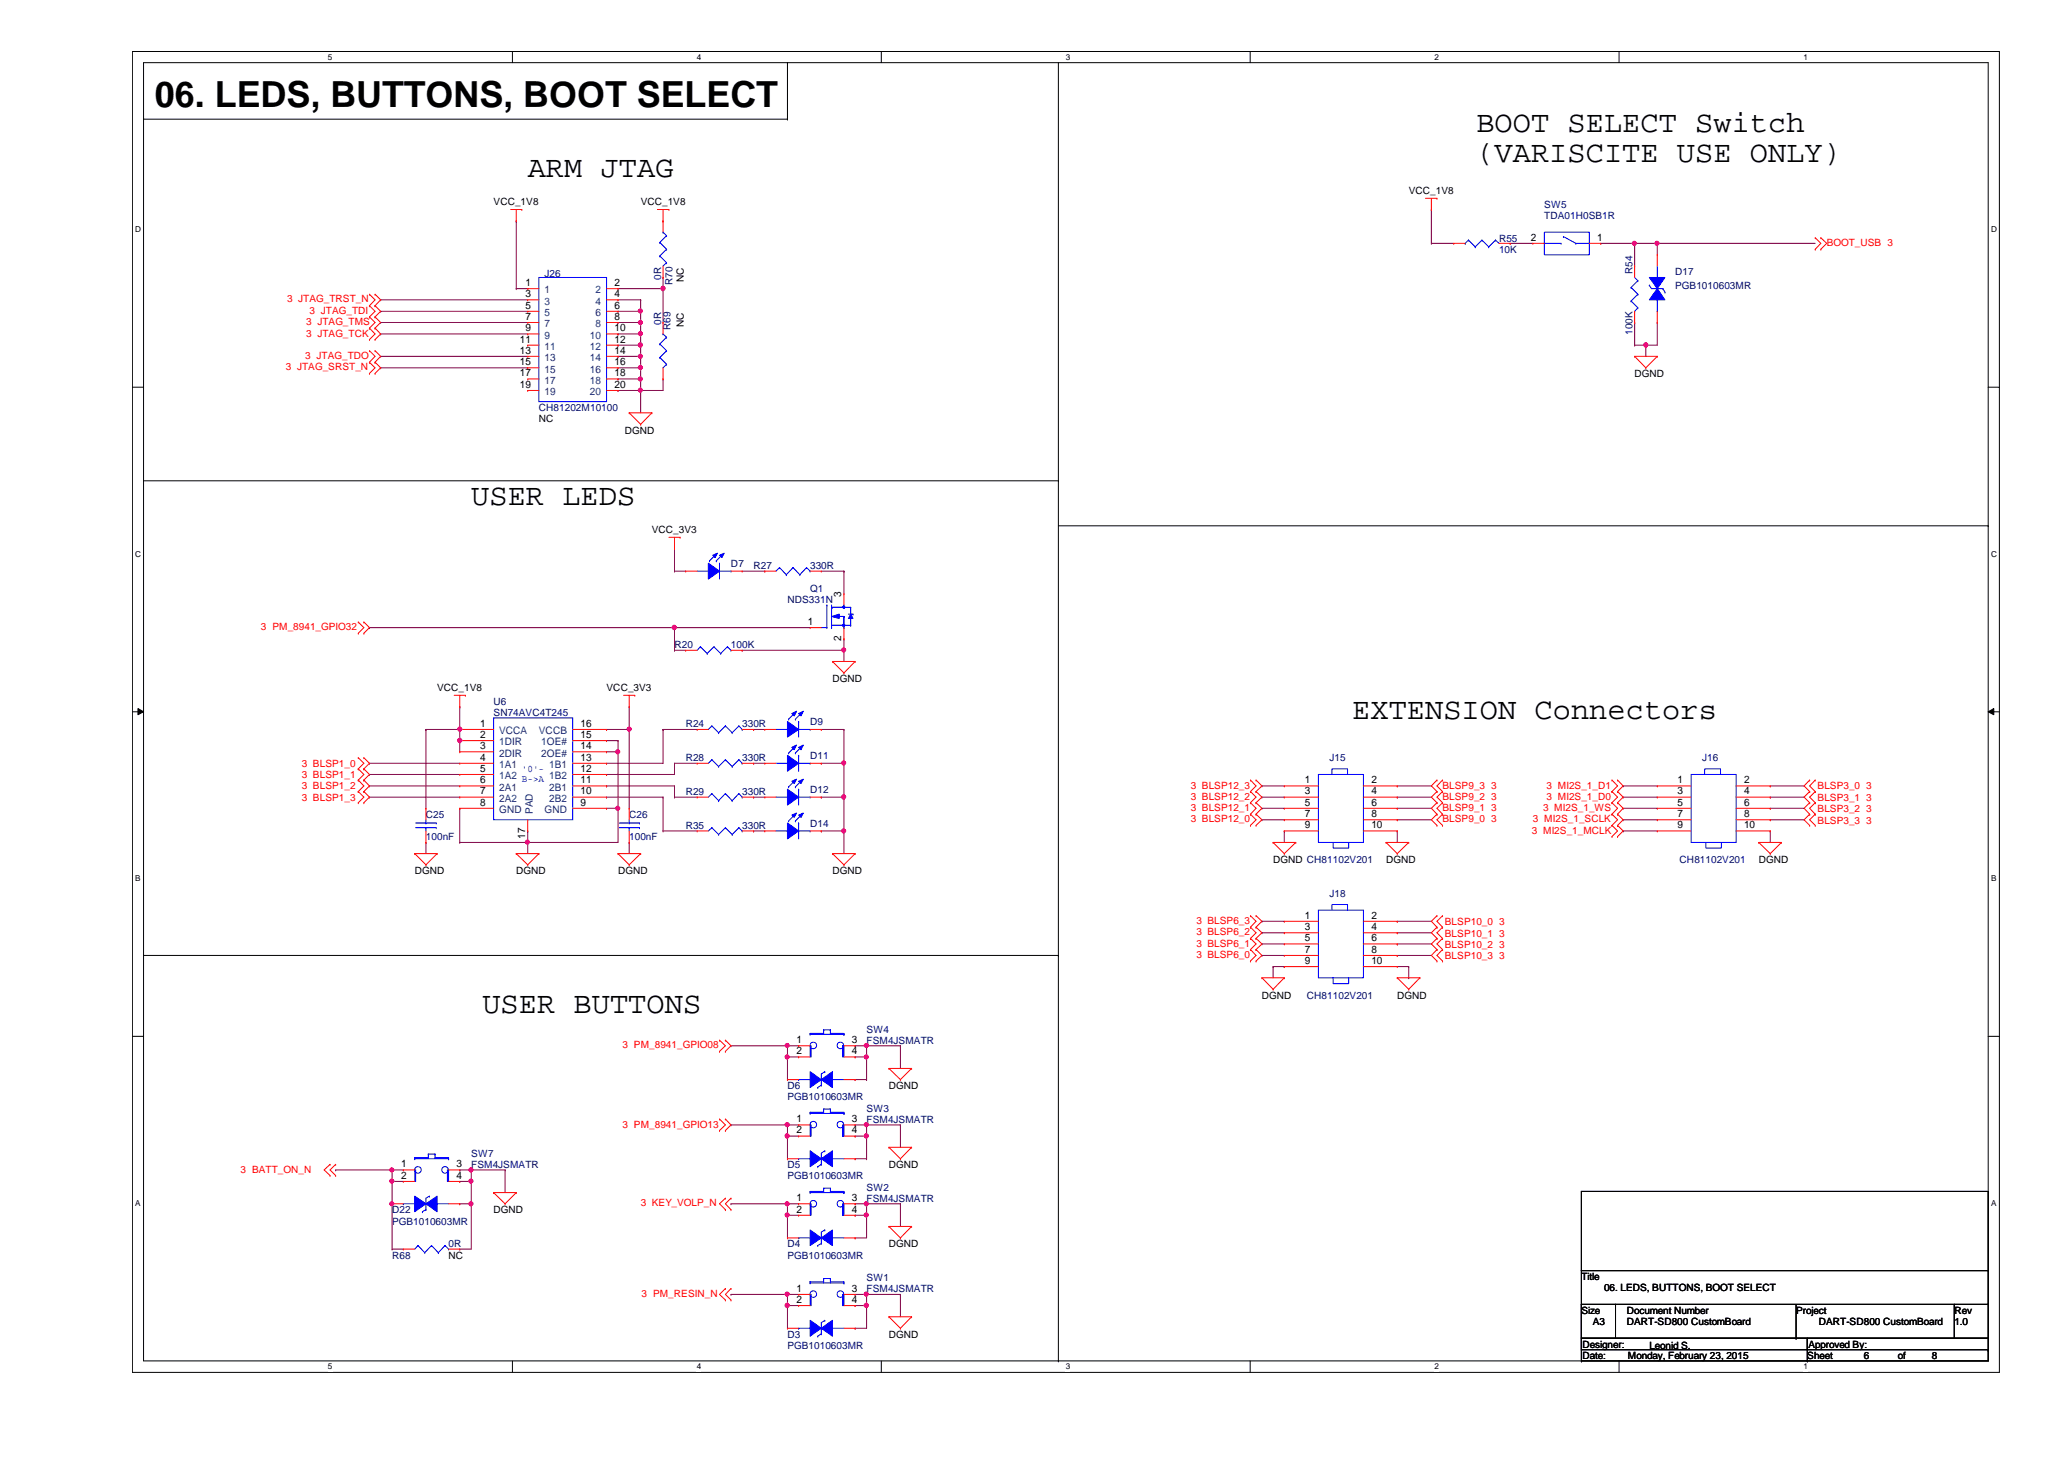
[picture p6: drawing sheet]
<svg xmlns="http://www.w3.org/2000/svg" width="297mm" height="210mm" viewBox="0 0 297 210" stroke-linecap="round" stroke-linejoin="round" font-family="sans-serif">
<defs><g id="words">
<text font-size="5.2" x="22.3" y="15.4">06. LEDS, BUTTONS, BOOT SELECT</text>
<g font-size="4.4">
<text x="212.5" y="19">BOOT SELECT Switch</text>
<text x="212.5" y="23.4">(VARISCITE USE ONLY)</text>
<text x="75.9" y="25.5">ARM JTAG</text>
<text x="67.8" y="72.6">USER LEDS</text>
<text x="194.6" y="103.5">EXTENSION Connectors</text>
<text x="69.4" y="145.8">USER BUTTONS</text>
</g>
<g font-size="1.5">
<text x="220.3" y="34.6">2</text>
<text x="229.9" y="34.6">1</text>
<text x="75.6" y="41.1">1</text>
<text x="88.4" y="41.1">2</text>
<text x="75.6" y="42.8">3</text>
<text x="75.6" y="44.4">5</text>
<text x="75.6" y="47.7">9</text>
<text x="75.6" y="46">7</text>
<text x="88.4" y="42.8">4</text>
<text x="88.4" y="44.4">6</text>
<text x="88.4" y="46">8</text>
<text x="88.4" y="47.7">10</text>
<text x="74.8" y="49.3">11</text>
<text x="74.8" y="50.9">13</text>
<text x="74.8" y="52.5">15</text>
<text x="88.4" y="49.3">12</text>
<text x="88.4" y="50.9">14</text>
<text x="88.4" y="52.5">16</text>
<text x="74.8" y="54.1">17</text>
<text x="74.8" y="55.8">19</text>
<text x="88.4" y="54.1">18</text>
<text x="88.4" y="55.8">20</text>
<text x="116.2" y="89.9">1</text>
<text x="121.1" y="85.9" transform="rotate(-90 121.1 85.9)">3</text>
<text x="121.1" y="92.2" transform="rotate(-90 121.1 92.2)">2</text>
<text x="69.1" y="104.6">1</text>
<text x="69.1" y="106.2">2</text>
<text x="69.1" y="107.8">3</text>
<text x="83.6" y="107.8">14</text>
<text x="83.6" y="106.2">15</text>
<text x="83.6" y="104.6">16</text>
<text x="69.1" y="109.4">4</text>
<text x="69.1" y="111">5</text>
<text x="69.1" y="112.7">6</text>
<text x="83.6" y="112.7">11</text>
<text x="83.6" y="111">12</text>
<text x="83.6" y="109.4">13</text>
<text x="187.8" y="112.7">1</text>
<text x="197.4" y="112.7">2</text>
<text x="241.4" y="112.7">1</text>
<text x="251" y="112.7">2</text>
<text x="69.1" y="114.3">7</text>
<text x="69.1" y="115.9">8</text>
<text x="83.6" y="115.9">9</text>
<text x="83.6" y="114.3">10</text>
<text x="187.8" y="119.2">9</text>
<text x="187.8" y="117.6">7</text>
<text x="187.8" y="115.9">5</text>
<text x="187.8" y="114.3">3</text>
<text x="197.4" y="119.2">10</text>
<text x="197.4" y="117.6">8</text>
<text x="197.4" y="115.9">6</text>
<text x="197.4" y="114.3">4</text>
<text x="241.4" y="119.2">9</text>
<text x="241.4" y="117.6">7</text>
<text x="241.4" y="115.9">5</text>
<text x="241.4" y="114.3">3</text>
<text x="251" y="119.2">10</text>
<text x="251" y="117.6">8</text>
<text x="251" y="115.9">6</text>
<text x="251" y="114.3">4</text>
<text x="75.6" y="120.7" transform="rotate(-90 75.6 120.7)">17</text>
<text x="187.8" y="137.1">7</text>
<text x="187.8" y="135.4">5</text>
<text x="187.8" y="133.8">3</text>
<text x="187.8" y="132.2">1</text>
<text x="197.4" y="137.1">8</text>
<text x="197.4" y="135.4">6</text>
<text x="197.4" y="133.8">4</text>
<text x="197.4" y="132.2">2</text>
<text x="187.8" y="138.7">9</text>
<text x="197.4" y="138.7">10</text>
<text x="114.6" y="150.1">1</text>
<text x="114.6" y="151.7">2</text>
<text x="122.6" y="150.1">3</text>
<text x="122.6" y="151.7">4</text>
<text x="114.6" y="161.5">1</text>
<text x="122.6" y="161.5">3</text>
<text x="57.7" y="167.9">1</text>
<text x="65.7" y="167.9">3</text>
<text x="114.6" y="163.1">2</text>
<text x="122.6" y="163.1">4</text>
<text x="57.7" y="169.6">2</text>
<text x="65.7" y="169.6">4</text>
<text x="114.6" y="172.8">1</text>
<text x="122.6" y="172.8">3</text>
<text x="114.6" y="174.5">2</text>
<text x="122.6" y="174.5">4</text>
<text x="114.6" y="185.8">1</text>
<text x="122.6" y="185.8">3</text>
<text x="114.6" y="187.5">2</text>
<text x="122.6" y="187.5">4</text>
</g>
<g font-size="1.5" fill="#004080">
<text x="78.4" y="42.2">1</text>
<text x="78.4" y="43.8">3</text>
<text x="78.4" y="45.5">5</text>
<text x="78.4" y="47.1">7</text>
<text x="85.7" y="42.2">2</text>
<text x="85.7" y="43.8">4</text>
<text x="85.7" y="45.5">6</text>
<text x="85.7" y="47.1">8</text>
<text x="78.4" y="48.7">9</text>
<text x="78.4" y="50.3">11</text>
<text x="78.4" y="51.9">13</text>
<text x="78.4" y="53.6">15</text>
<text x="84.9" y="48.7">10</text>
<text x="84.9" y="50.3">12</text>
<text x="84.9" y="51.9">14</text>
<text x="84.9" y="53.6">16</text>
<text x="78.4" y="55.2">17</text>
<text x="78.4" y="56.9">19</text>
<text x="84.9" y="55.2">18</text>
<text x="84.9" y="56.9">20</text>
<text x="71.8" y="105.6">VCCA</text>
<text x="71.8" y="107.2">1DIR</text>
<text x="77.6" y="105.6">VCCB</text>
<text x="77.9" y="107.2">1OE#</text>
<text x="71.8" y="108.8">2DIR</text>
<text x="71.8" y="110.5">1A1</text>
<text x="71.8" y="112.1">1A2 B-&gt;A 1B2</text>
<text x="71.8" y="113.7">2A1</text>
<text x="77.9" y="108.8">2OE#</text>
<text x="79" y="113.7">2B1</text>
<text x="79" y="110.5">1B1</text>
<text x="71.8" y="115.4">2A2</text>
<text x="71.8" y="117">GND</text>
<text x="76.7" y="117.1" transform="rotate(-90 76.7 117.1)">PAD</text>
<text x="78.4" y="117">GND</text>
<text x="79" y="115.4">2B2</text>
</g>
<g font-size="1.4">
<text x="71" y="29.5">VCC_1V8</text>
<text x="92.2" y="29.5">VCC_1V8</text>
<text x="202.7" y="27.9">VCC_1V8</text>
<text x="98.4" y="40.6" transform="rotate(-90 98.4 40.6)">NC</text>
<text x="98.4" y="47.1" transform="rotate(-90 98.4 47.1)">NC</text>
<text x="235.2" y="54.3">DGND</text>
<text x="77.6" y="60.7">NC</text>
<text x="89.9" y="62.4">DGND</text>
<text x="93.8" y="76.7">VCC_3V3</text>
<text x="62.9" y="99.4">VCC_1V8</text>
<text x="87.3" y="99.4">VCC_3V3</text>
<text x="119.8" y="98.2">DGND</text>
<text x="59.7" y="125.8">DGND</text>
<text x="74.3" y="125.8">DGND</text>
<text x="88.9" y="125.8">DGND</text>
<text x="119.8" y="125.8">DGND</text>
<text x="183.2" y="124.2">DGND CH81102V201</text>
<text x="199.5" y="124.2">DGND</text>
<text x="253.1" y="124.2">DGND</text>
<text x="181.6" y="143.7">DGND</text>
<text x="201.1" y="143.7">DGND</text>
<text x="127.9" y="156.7">DGND</text>
<text x="127.9" y="168.1">DGND</text>
<text x="71" y="174.5">DGND</text>
<text x="127.9" y="179.5">DGND</text>
<text x="64.6" y="181.1">NC</text>
<text x="227.6" y="184.1">Title</text>
<text x="230.8" y="185.8">06. LEDS, BUTTONS, BOOT SELECT</text>
<text x="227.6" y="189">Size</text>
<text x="229.2" y="190.7">A3</text>
<text x="234.1" y="189">Document Number</text>
<text x="234.1" y="190.7">DART-SD800 CustomBoard</text>
<text x="258.5" y="189">Project</text>
<text x="261.7" y="190.7">DART-SD800 CustomBoard</text>
<text x="281.3" y="189">Rev</text>
<text x="281.3" y="190.7">1.0</text>
<text x="127.9" y="192.4">DGND</text>
<text x="227.8" y="195.5">Date:</text>
<text x="227.8" y="193.9">Designer:</text>
<text x="234.3" y="195.5">Monday, February 23, 2015</text>
<text x="237.4" y="194.1">Leonid S.</text>
<text x="260.1" y="195.5">Sheet</text>
<text x="260.3" y="193.9">Approved By:</text>
<text x="268.2" y="195.5">6</text>
<text x="273.1" y="195.5">of</text>
<text x="278" y="195.5">8</text>
</g>
<g font-size="1.4" fill="#000080">
<text x="222.2" y="29.9">SW5</text>
<text x="215.7" y="34.8">R55</text>
<text x="222.2" y="31.5">TDA01H0SB1R</text>
<text x="78.4" y="39.8">J26</text>
<text x="95.2" y="40.2" transform="rotate(-90 95.2 40.2)">0R</text>
<text x="96.8" y="41" transform="rotate(-90 96.8 41)">R70</text>
<text x="215.7" y="36.4">10K</text>
<text x="234.9" y="39.4" transform="rotate(-90 234.9 39.4)">R54</text>
<text x="241.1" y="39.6">D17</text>
<text x="241.1" y="41.6">PGB1010603MR</text>
<text x="95.2" y="46.7" transform="rotate(-90 95.2 46.7)">0R</text>
<text x="96.5" y="47.5" transform="rotate(-90 96.5 47.5)">R69</text>
<text x="234.9" y="48.2" transform="rotate(-90 234.9 48.2)">100K</text>
<text x="77.6" y="59.1">CH81202M10100</text>
<text x="105.2" y="81.6">D7</text>
<text x="108.5" y="81.9">R27</text>
<text x="116.6" y="81.9">330R</text>
<text x="113.3" y="86.8">NDS331N</text>
<text x="116.6" y="85.1">Q1</text>
<text x="97.1" y="93.3">R20</text>
<text x="105.2" y="93.3">100K</text>
<text x="71" y="101.4">U6</text>
<text x="71" y="103">SN74AVC4T245</text>
<text x="98.7" y="104.6">R24</text>
<text x="106.8" y="104.6">330R</text>
<text x="116.6" y="104.4">D9</text>
<text x="98.7" y="109.5">R28</text>
<text x="106.8" y="109.5">330R</text>
<text x="116.6" y="109.2">D11</text>
<text x="191.3" y="109.5">J15</text>
<text x="245" y="109.5">J16</text>
<text x="61.3" y="117.6">C25</text>
<text x="90.6" y="117.6">C26</text>
<text x="98.7" y="119.3">R35</text>
<text x="98.7" y="114.4">R29</text>
<text x="106.8" y="119.3">330R</text>
<text x="106.8" y="114.4">330R</text>
<text x="116.6" y="119">D14</text>
<text x="116.6" y="114.1">D12</text>
<text x="61.3" y="120.9">100nF</text>
<text x="90.6" y="120.9">100nF</text>
<text x="241.7" y="124.2">CH81102V201</text>
<text x="191.3" y="129">J18</text>
<text x="188.1" y="143.7">CH81102V201</text>
<text x="124.7" y="148.5">SW4</text>
<text x="124.7" y="150.2">FSM4JSMATR</text>
<text x="113.3" y="156.7">D6</text>
<text x="113.3" y="158.3">PGB1010603MR</text>
<text x="124.7" y="159.9">SW3</text>
<text x="124.7" y="161.5">FSM4JSMATR</text>
<text x="67.8" y="166.4">SW7</text>
<text x="67.8" y="168.1">FSM4JSMATR</text>
<text x="113.3" y="168.1">D5</text>
<text x="113.3" y="169.7">PGB1010603MR</text>
<text x="124.7" y="171.3">SW2</text>
<text x="124.7" y="172.9">FSM4JSMATR</text>
<text x="56.4" y="174.5">D22</text>
<text x="56.4" y="176.2">PGB1010603MR</text>
<text x="64.6" y="179.5">0R</text>
<text x="113.3" y="179.5">D4</text>
<text x="56.4" y="181.1">R68</text>
<text x="113.3" y="181.1">PGB1010603MR</text>
<text x="124.7" y="184.3">SW1</text>
<text x="124.7" y="185.9">FSM4JSMATR</text>
<text x="113.3" y="192.4">D3</text>
<text x="113.3" y="194.1">PGB1010603MR</text>
</g>
<g font-size="1.4" fill="#f00">
<text x="262.9" y="35.4">BOOT_USB 3</text>
<text x="41.3" y="43.5">3 JTAG_TRST_N</text>
<text x="44.1" y="46.8">3 JTAG_TMS</text>
<text x="44.5" y="45.2">3 JTAG_TDI</text>
<text x="41.1" y="53.3">3 JTAG_SRST_N</text>
<text x="43.9" y="51.6">3 JTAG_TDO</text>
<text x="44.1" y="48.4">3 JTAG_TCK</text>
<text x="37.5" y="90.7">3 PM_8941_GPIO32</text>
<text x="43.4" y="112">3 BLSP1_1</text>
<text x="43.4" y="113.6">3 BLSP1_2</text>
<text x="43.4" y="110.4">3 BLSP1_0</text>
<text x="171.4" y="113.5">3 BLSP12_3</text>
<text x="207.6" y="113.5">BLSP9_3 3</text>
<text x="222.5" y="113.5">3 MI2S_1_D1</text>
<text x="261.6" y="113.6">BLSP3_0 3</text>
<text x="43.4" y="115.2">3 BLSP1_3</text>
<text x="171.4" y="116.7">3 BLSP12_1</text>
<text x="171.4" y="115.1">3 BLSP12_2</text>
<text x="171.4" y="118.3">3 BLSP12_0</text>
<text x="207.6" y="115.1">BLSP9_2 3</text>
<text x="207.6" y="118.3">BLSP9_0 3</text>
<text x="207.6" y="116.7">BLSP9_1 3</text>
<text x="220.4" y="119.9">3 MI2S_1_MCLK</text>
<text x="220.6" y="118.3">3 MI2S_1_SCLK</text>
<text x="222.1" y="116.7">3 MI2S_1_WS</text>
<text x="222.5" y="115.1">3 MI2S_1_D0</text>
<text x="261.6" y="116.8">BLSP3_2 3</text>
<text x="261.6" y="118.5">BLSP3_3 3</text>
<text x="261.6" y="115.2">BLSP3_1 3</text>
<text x="172.2" y="134.6">3 BLSP6_2</text>
<text x="172.2" y="137.8">3 BLSP6_0</text>
<text x="172.2" y="136.2">3 BLSP6_1</text>
<text x="172.2" y="132.9">3 BLSP6_3</text>
<text x="207.9" y="138">BLSP10_3 3</text>
<text x="207.9" y="136.4">BLSP10_2 3</text>
<text x="207.9" y="134.7">BLSP10_1 3</text>
<text x="207.9" y="133.1">BLSP10_0 3</text>
<text x="89.6" y="150.8">3 PM_8941_GPIO08</text>
<text x="89.6" y="162.2">3 PM_8941_GPIO13</text>
<text x="34.6" y="168.7">3 BATT_ON_N</text>
<text x="92.2" y="173.6">3 KEY_VOLP_N</text>
<text x="92.3" y="186.6">3 PM_RESIN_N</text>
</g>
<text font-size="1.4" fill="#00f" x="75.1" y="111">'0'-</text>
<g font-size="1.2">
<text x="47.2" y="8.6">5</text>
<text x="100.3" y="8.6">4</text>
<text x="153.4" y="8.6">3</text>
<text x="206.5" y="8.6">2</text>
<text x="259.5" y="8.6">1</text>
<text x="19.5" y="33.4">D</text>
<text x="286.6" y="33.4">D</text>
<text x="19.5" y="80.1">C</text>
<text x="286.6" y="80.1">C</text>
<text x="19.5" y="126.8">B</text>
<text x="286.6" y="126.8">B</text>
<text x="19.5" y="173.5">A</text>
<text x="286.6" y="173.5">A</text>
<text x="47.2" y="197">5</text>
<text x="100.3" y="197">4</text>
<text x="153.4" y="197">3</text>
<text x="206.5" y="197">2</text>
<text x="259.5" y="197">1</text>
</g>
</g></defs>
<path d="M19.1 7.4h268.6v190h-268.6zM20.7 9h265.4v186.8h-265.4z" fill="none" stroke="#000" stroke-width=".14"/>
<g fill="#fff">
<path d="M47.2 7.6h.6v1.3h-.6z"/>
<path d="M47.2 196h.6v1.3h-.6z"/>
</g>
<path d="M73.7 7.4v1.6M73.7 195.8v1.6" fill="none" stroke="#000" stroke-width=".14"/>
<g fill="#fff">
<path d="M100.3 7.6h.6v1.3h-.6z"/>
<path d="M100.3 196h.6v1.3h-.6z"/>
</g>
<path d="M126.8 7.4v1.6M126.8 195.8v1.6" fill="none" stroke="#000" stroke-width=".14"/>
<g fill="#fff">
<path d="M153.4 7.6h.6v1.3h-.6z"/>
<path d="M153.4 196h.6v1.3h-.6z"/>
</g>
<path d="M179.9 7.4v1.6M179.9 195.8v1.6" fill="none" stroke="#000" stroke-width=".14"/>
<g fill="#fff">
<path d="M206.5 7.6h.6v1.3h-.6z"/>
<path d="M206.5 196h.6v1.3h-.6z"/>
</g>
<path d="M233 7.4v1.6M233 195.8v1.6" fill="none" stroke="#000" stroke-width=".14"/>
<g fill="#fff">
<path d="M259.5 7.6h.6v1.3h-.6z"/>
<path d="M259.5 196h.6v1.3h-.6z"/>
<path d="M19.5 32.3h.8v1.4h-.8z"/>
<path d="M286.6 32.3h.8v1.4h-.8z"/>
<path d="M19.5 79h.8v1.3h-.8z"/>
<path d="M286.6 79h.8v1.3h-.8z"/>
</g>
<path d="M19.1 55.7h1.6M286.1 55.7h1.6" fill="none" stroke="#000" stroke-width=".14"/>
<g fill="#fff">
<path d="M19.5 125.7h.7v1.3h-.7z"/>
<path d="M286.6 125.7h.7v1.3h-.7z"/>
</g>
<path d="M19.1 102.4h1.6M19.9 101.9l.8 .5-.8 .4zM286.1 102.4l.8-.5v.9zM286.1 102.4h1.6" fill="none" stroke="#000" stroke-width=".14"/>
<path d="M19.9 101.9l.8 .5-.8 .4zM286.1 102.4l.8-.5v.9z" fill="#000"/>
<g fill="#fff">
<path d="M19.5 172.4h.7v1.3h-.7z"/>
<path d="M286.6 172.4h.7v1.3h-.7z"/>
</g>
<g fill="none" stroke="#000" stroke-width=".14">
<path d="M20.7 17.1h92.6M113.3 17.1h.1M113.3 9h.1M113.3 9v8.1M152.3 9v186.8M20.7 69.2h131.6M152.3 69.2h.1M152.3 75.6h133.8M286.1 75.6h.1M20.7 137.5h131.6M152.3 137.5h.1M19.1 149.1h1.6"/>
<path d="M286.1 149.1h1.6M152.3 195.8h.1"/>
</g>
<path d="M90.6 101.7h.1M90.6 101.7v3.2" fill="none" stroke="#800040" stroke-width=".14"/>
<circle cx="90.6" cy="104.9" r=".3" fill="#f0f"/>
<circle cx="90.6" cy="104.9" r=".3" fill="none" stroke="#f0f" stroke-width=".14"/>
<path d="M66.2 101.7h.1M66.2 101.7v3.2" fill="none" stroke="#800040" stroke-width=".14"/>
<circle cx="66.2" cy="104.9" r=".3" fill="#f0f"/>
<circle cx="66.2" cy="104.9" r=".3" fill="none" stroke="#f0f" stroke-width=".14"/>
<path d="M66.2 104.9h.1M66.2 104.9v1.7" fill="none" stroke="#800040" stroke-width=".14"/>
<circle cx="66.2" cy="106.5" r=".31" fill="#f0f"/>
<circle cx="66.2" cy="106.5" r=".31" fill="none" stroke="#f0f" stroke-width=".14"/>
<path d="M66.2 106.6h.1M66.2 106.6v1.6M75.9 119.5h.1M75.9 119.5v3.3M88.9 116.3h.1M88.9 116.3v4.9h-13M61.3 121.2h.1M61.3 121.2v1.6M75.9 121.2h.1" fill="none" stroke="#800040" stroke-width=".14"/>
<circle cx="75.9" cy="121.2" r=".3" fill="#f0f"/>
<circle cx="75.9" cy="121.2" r=".3" fill="none" stroke="#f0f" stroke-width=".14"/>
<path d="M66.2 116.3h.1M66.2 116.3v4.9M87.3 106.6h.1M87.3 116.3h.1M87.3 106.6h1.6M87.3 116.3h1.6M88.9 106.6h.1M88.9 106.6v1.6M66.2 121.2h.1M66.2 121.2h9.7M90.6 121.2h.1M90.6 121.2v1.6" fill="none" stroke="#800040" stroke-width=".14"/>
<circle cx="88.9" cy="116.3" r=".3" fill="#f0f"/>
<circle cx="88.9" cy="116.3" r=".3" fill="none" stroke="#f0f" stroke-width=".14"/>
<path d="M87.3 108.2h.1M87.3 108.2h1.6" fill="none" stroke="#800040" stroke-width=".14"/>
<circle cx="88.9" cy="108.2" r=".3" fill="#f0f"/>
<circle cx="88.9" cy="108.2" r=".3" fill="none" stroke="#f0f" stroke-width=".14"/>
<g fill="none" stroke="#800040" stroke-width=".14">
<path d="M61.3 104.9h.1M61.3 104.9v11.4M61.3 104.9h4.9M87.3 104.9h.1M87.3 104.9h3.3M88.9 108.2h.1M88.9 108.2v8.1M90.6 104.9h.1M90.6 104.9v11.4M118.2 104.9h.1M118.2 109.8h.1M118.2 104.9h3.3"/>
<path d="M121.5 104.9h.1M121.5 104.9v4.9h-3.3"/>
</g>
<circle cx="121.4" cy="109.8" r=".3" fill="#f0f"/>
<circle cx="121.4" cy="109.8" r=".3" fill="none" stroke="#f0f" stroke-width=".14"/>
<path d="M118.2 114.7h.1M121.5 109.8h.1M121.5 109.8v4.9h-3.3" fill="none" stroke="#800040" stroke-width=".14"/>
<circle cx="121.4" cy="114.7" r=".31" fill="#f0f"/>
<circle cx="121.4" cy="114.7" r=".31" fill="none" stroke="#f0f" stroke-width=".14"/>
<path d="M118.2 119.5h.1M121.5 114.7h.1M121.5 114.7v4.8h-3.3" fill="none" stroke="#800040" stroke-width=".14"/>
<circle cx="121.4" cy="119.5" r=".3" fill="#f0f"/>
<circle cx="121.4" cy="119.5" r=".3" fill="none" stroke="#f0f" stroke-width=".14"/>
<g fill="none" stroke="#800040" stroke-width=".14">
<path d="M53.2 111.4h.1M53.2 113.1h.1M53.2 114.7h.1M53.2 109.8h.1M53.2 111.4h13M53.2 109.8h13M53.2 114.7h13M53.2 113.1h13M87.3 111.4h.1M87.3 113.1h.1M87.3 114.7h.1M87.3 109.8h.1"/>
<path d="M87.3 114.7h8.1M87.3 113.1h9.8M95.4 114.7h.1M95.4 119.5h.1M95.4 104.9h.1M95.4 104.9v4.9h-8.1M95.4 114.7v4.8M95.4 119.5h4.9M95.4 104.9h4.9M97.1 109.8h.1M97.1 114.7h.1M97.1 113.1h.1"/>
<path d="M97.1 109.8v1.6h-9.8M97.1 113.1v1.6M97.1 109.8h3.2M97.1 114.7h3.2M108.5 119.5h.1M108.5 114.7h.1M108.5 109.8h.1M108.5 104.9h.1M108.5 109.8h1.6M108.5 114.7h1.6M108.5 119.5h1.6M108.5 104.9h1.6"/>
<path d="M121.5 119.5h.1M121.5 119.5v3.3M105.2 186.2h.1M105.2 186.2h8.1M123.1 186.2h.1M123.1 187.8h.1M123.1 186.2h1.6M123.1 187.8h1.6M124.7 187.8h.1M124.7 186.2h.1M124.7 186.2v4.9"/>
</g>
<circle cx="124.7" cy="187.8" r=".31" fill="#f0f"/>
<circle cx="124.7" cy="187.8" r=".31" fill="none" stroke="#f0f" stroke-width=".14"/>
<circle cx="124.7" cy="186.2" r=".3" fill="#f0f"/>
<circle cx="124.7" cy="186.2" r=".3" fill="none" stroke="#f0f" stroke-width=".14"/>
<path d="M113.3 186.2h.1M113.3 186.2v1.6M123.1 191.1h.1M123.1 191.1h1.6M129.6 186.2h.1M129.6 186.2v3.2" fill="none" stroke="#800040" stroke-width=".14"/>
<circle cx="113.3" cy="187.8" r=".31" fill="#f0f"/>
<circle cx="113.3" cy="187.8" r=".31" fill="none" stroke="#f0f" stroke-width=".14"/>
<circle cx="113.3" cy="186.2" r=".3" fill="#f0f"/>
<circle cx="113.3" cy="186.2" r=".3" fill="none" stroke="#f0f" stroke-width=".14"/>
<path d="M48.3 168.3h.1M48.3 168.3h8.1M66.2 168.3h.1M66.2 170h.1M66.2 168.3h1.6M66.2 170h1.6M67.8 170h.1M67.8 170v3.2M113.3 186.2h.1M113.3 186.2h1.6M124.7 186.2h.1M124.7 186.2h4.9" fill="none" stroke="#800040" stroke-width=".14"/>
<circle cx="56.4" cy="168.3" r=".3" fill="#f0f"/>
<circle cx="56.4" cy="168.3" r=".3" fill="none" stroke="#f0f" stroke-width=".14"/>
<path d="M67.8 168.3h.1M67.8 168.3v1.7" fill="none" stroke="#800040" stroke-width=".14"/>
<circle cx="67.8" cy="169.9" r=".3" fill="#f0f"/>
<circle cx="67.8" cy="169.9" r=".3" fill="none" stroke="#f0f" stroke-width=".14"/>
<path d="M56.4 168.3h.1M56.4 168.3v1.7M66.2 173.2h.1M66.2 173.2h1.6M72.7 168.3h.1M72.7 168.3v3.3" fill="none" stroke="#800040" stroke-width=".14"/>
<circle cx="56.4" cy="169.9" r=".3" fill="#f0f"/>
<circle cx="56.4" cy="169.9" r=".3" fill="none" stroke="#f0f" stroke-width=".14"/>
<path d="M56.4 168.3h.1M56.4 168.3h1.6M67.8 168.3h.1M67.8 168.3h4.9" fill="none" stroke="#800040" stroke-width=".14"/>
<circle cx="67.8" cy="168.3" r=".3" fill="#f0f"/>
<circle cx="67.8" cy="168.3" r=".3" fill="none" stroke="#f0f" stroke-width=".14"/>
<path d="M124.7 174.8h.1M124.7 174.8v3.3" fill="none" stroke="#800040" stroke-width=".14"/>
<circle cx="124.7" cy="174.8" r=".3" fill="#f0f"/>
<circle cx="124.7" cy="174.8" r=".3" fill="none" stroke="#f0f" stroke-width=".14"/>
<path d="M123.1 173.2h.1M123.1 173.2h1.6" fill="none" stroke="#800040" stroke-width=".14"/>
<circle cx="124.7" cy="173.2" r=".3" fill="#f0f"/>
<circle cx="124.7" cy="173.2" r=".3" fill="none" stroke="#f0f" stroke-width=".14"/>
<path d="M105.2 173.2h.1M105.2 173.2h8.1M113.3 173.2h.1M113.3 173.2v1.6M123.1 174.8h.1M123.1 178.1h.1M123.1 178.1h1.6M124.7 173.2h.1M124.7 173.2v1.6h-1.6M129.6 173.2h.1M129.6 173.2v3.2" fill="none" stroke="#800040" stroke-width=".14"/>
<circle cx="113.3" cy="173.2" r=".3" fill="#f0f"/>
<circle cx="113.3" cy="173.2" r=".3" fill="none" stroke="#f0f" stroke-width=".14"/>
<g fill="none" stroke="#800040" stroke-width=".14">
<path d="M105.2 161.8h.1M105.2 161.8h8.1M113.3 173.2h.1M113.3 173.2h1.6M123.1 161.8h.1M123.1 163.4h.1M123.1 161.8h1.6M123.1 163.4h1.6M124.7 173.2h.1M124.7 166.7h.1M124.7 161.8h.1M124.7 173.2h4.9"/>
<path d="M124.7 161.8v4.9"/>
</g>
<circle cx="124.7" cy="163.4" r=".31" fill="#f0f"/>
<circle cx="124.7" cy="163.4" r=".31" fill="none" stroke="#f0f" stroke-width=".14"/>
<circle cx="124.7" cy="161.8" r=".3" fill="#f0f"/>
<circle cx="124.7" cy="161.8" r=".3" fill="none" stroke="#f0f" stroke-width=".14"/>
<path d="M113.3 163.4h.1M113.3 161.8v1.6M123.1 166.7h.1M123.1 166.7h1.6M129.6 161.8h.1M129.6 161.8v3.3" fill="none" stroke="#800040" stroke-width=".14"/>
<circle cx="113.3" cy="161.8" r=".3" fill="#f0f"/>
<circle cx="113.3" cy="161.8" r=".3" fill="none" stroke="#f0f" stroke-width=".14"/>
<circle cx="113.3" cy="163.4" r=".31" fill="#f0f"/>
<circle cx="113.3" cy="163.4" r=".31" fill="none" stroke="#f0f" stroke-width=".14"/>
<g fill="none" stroke="#800040" stroke-width=".14">
<path d="M105.2 150.5h.1M105.2 150.5h8.1M123.1 150.5h.1M123.1 152.1h.1M123.1 150.5h1.6M123.1 152.1h1.6M124.7 155.3h.1M124.7 150.5h.1M124.7 150.5v4.8M113.3 161.8h.1M113.3 161.8h1.6M124.7 161.8h.1"/>
<path d="M124.7 161.8h4.9"/>
</g>
<circle cx="124.7" cy="152.1" r=".3" fill="#f0f"/>
<circle cx="124.7" cy="152.1" r=".3" fill="none" stroke="#f0f" stroke-width=".14"/>
<circle cx="124.7" cy="150.4" r=".3" fill="#f0f"/>
<circle cx="124.7" cy="150.4" r=".3" fill="none" stroke="#f0f" stroke-width=".14"/>
<path d="M113.3 152.1h.1M113.3 150.5v1.6M123.1 155.3h.1M123.1 155.3h1.6M129.6 150.5h.1M129.6 150.5v3.2" fill="none" stroke="#800040" stroke-width=".14"/>
<circle cx="113.3" cy="150.4" r=".3" fill="#f0f"/>
<circle cx="113.3" cy="150.4" r=".3" fill="none" stroke="#f0f" stroke-width=".14"/>
<circle cx="113.3" cy="152.1" r=".3" fill="#f0f"/>
<circle cx="113.3" cy="152.1" r=".3" fill="none" stroke="#f0f" stroke-width=".14"/>
<path d="M74.3 31.8h.1M74.3 31.8v9.7M92.2 43.1h.1M92.2 43.1v1.7M113.3 150.5h.1M113.3 150.5h1.6M124.7 150.5h.1M124.7 150.5h4.9" fill="none" stroke="#800040" stroke-width=".14"/>
<circle cx="92.2" cy="44.7" r=".3" fill="#f0f"/>
<circle cx="92.2" cy="44.7" r=".3" fill="none" stroke="#f0f" stroke-width=".14"/>
<path d="M92.2 49.7h.1M92.2 49.7v1.6" fill="none" stroke="#800040" stroke-width=".14"/>
<circle cx="92.2" cy="51.3" r=".3" fill="#f0f"/>
<circle cx="92.2" cy="51.3" r=".3" fill="none" stroke="#f0f" stroke-width=".14"/>
<circle cx="92.1" cy="49.6" r=".31" fill="#f0f"/>
<circle cx="92.1" cy="49.6" r=".31" fill="none" stroke="#f0f" stroke-width=".14"/>
<path d="M88.9 41.5h.1M88.9 41.5h6.5M92.2 51.3h.1M92.2 51.3v1.6" fill="none" stroke="#800040" stroke-width=".14"/>
<circle cx="92.2" cy="52.9" r=".3" fill="#f0f"/>
<circle cx="92.2" cy="52.9" r=".3" fill="none" stroke="#f0f" stroke-width=".14"/>
<path d="M92.2 56.2h.1M92.2 56.2v3.2" fill="none" stroke="#800040" stroke-width=".14"/>
<circle cx="92.2" cy="56.1" r=".3" fill="#f0f"/>
<circle cx="92.2" cy="56.1" r=".3" fill="none" stroke="#f0f" stroke-width=".14"/>
<path d="M88.9 49.7h.1M88.9 48h.1M88.9 48h3.3M92.2 48h.1M92.2 48v1.7h-3.3" fill="none" stroke="#800040" stroke-width=".14"/>
<circle cx="92.2" cy="48" r=".3" fill="#f0f"/>
<circle cx="92.2" cy="48" r=".3" fill="none" stroke="#f0f" stroke-width=".14"/>
<path d="M92.2 44.8h.1M92.2 44.8v1.6" fill="none" stroke="#800040" stroke-width=".14"/>
<circle cx="92.2" cy="46.4" r=".3" fill="#f0f"/>
<circle cx="92.2" cy="46.4" r=".3" fill="none" stroke="#f0f" stroke-width=".14"/>
<path d="M88.9 56.2h.1M88.9 52.9h.1M88.9 52.9h3.3M92.2 54.5h.1M92.2 54.5v1.7h-3.3" fill="none" stroke="#800040" stroke-width=".14"/>
<circle cx="92.2" cy="54.5" r=".3" fill="#f0f"/>
<circle cx="92.2" cy="54.5" r=".3" fill="none" stroke="#f0f" stroke-width=".14"/>
<g fill="none" stroke="#800040" stroke-width=".14">
<path d="M95.4 39.9h.1M95.4 39.9v6.5M54.8 48h.1M54.8 52.9h.1M54.8 43.1h.1M54.8 51.3h.1M54.8 44.8h.1M54.8 46.4h.1M54.8 51.3h21.1M54.8 44.8h21.1M54.8 43.1h21.1M54.8 48h21.1"/>
<path d="M54.8 52.9h21.1M54.8 46.4h21.1M74.3 41.5h.1M74.3 41.5h1.6M88.9 54.5h.1M88.9 51.3h.1M88.9 44.8h.1M88.9 43.1h.1M88.9 46.4h.1M88.9 51.3h3.3M88.9 44.8h3.3M88.9 43.1h3.3"/>
<path d="M88.9 46.4h3.3M92.2 52.9h.1M92.2 46.4h.1M92.2 56.2h.1M92.2 52.9v1.6h-3.3M92.2 46.4v1.6M95.4 54.5h.1M95.4 41.5h.1M95.4 54.5v1.7h-3.2"/>
</g>
<circle cx="95.4" cy="41.5" r=".31" fill="#f0f"/>
<circle cx="95.4" cy="41.5" r=".31" fill="none" stroke="#f0f" stroke-width=".14"/>
<path d="M230.4 35h.1M230.4 35h4.8" fill="none" stroke="#800040" stroke-width=".14"/>
<circle cx="235.2" cy="35" r=".3" fill="#f0f"/>
<circle cx="235.2" cy="35" r=".3" fill="none" stroke="#f0f" stroke-width=".14"/>
<g fill="none" stroke="#800040" stroke-width=".14">
<path d="M206 30.1h.1M206 35h.1M206 30.1v4.9M206 35h3.2M217.3 35h.1M217.3 35h3.3M238.5 35h.1M238.5 35h22.7M238.5 46.4h.1M238.5 46.4v3.3M181.6 113.1h.1M181.6 116.3h.1"/>
<path d="M181.6 114.7h.1M181.6 117.9h.1M181.6 113.1h3.2M181.6 116.3h3.2M181.6 117.9h3.2M181.6 114.7h3.2M184.8 119.5h.1M184.8 119.5v1.7M201.1 114.7h.1M201.1 113.1h.1M201.1 117.9h.1M201.1 116.3h.1"/>
<path d="M201.1 119.5h.1M201.1 113.1h4.9M201.1 116.3h4.9M201.1 117.9h4.9M201.1 114.7h4.9M201.1 119.5v1.7M233.6 119.5h.1M233.6 114.7h.1M233.6 116.3h.1M233.6 117.9h.1M233.6 113.1h.1M233.6 119.5h4.9"/>
<path d="M233.6 113.1h4.9M233.6 116.3h4.9M233.6 117.9h4.9M233.6 114.7h4.9M254.8 113.1h.1M254.8 116.3h.1M254.8 117.9h.1M254.8 114.7h.1M254.8 119.5h.1M254.8 113.1h4.8M254.8 116.3h4.8M254.8 117.9h4.8"/>
<path d="M254.8 114.7h4.8M254.8 119.5v1.7"/>
</g>
<circle cx="238.5" cy="35" r=".3" fill="#f0f"/>
<circle cx="238.5" cy="35" r=".3" fill="none" stroke="#f0f" stroke-width=".14"/>
<g fill="none" stroke="#800040" stroke-width=".14">
<path d="M238.5 35h.1M238.5 35v1.7M235.2 46.4h.1M235.2 49.7h.1M235.2 46.4v3.3M235.2 49.7h1.7M181.6 134.2h.1M181.6 135.8h.1M181.6 137.5h.1M181.6 132.5h.1M181.6 137.5h3.2M181.6 135.8h3.2"/>
<path d="M181.6 134.2h3.2M181.6 132.5h3.2M183.2 139.1h.1M183.2 139.1h1.6M183.2 139.1v1.6M184.8 139.1h.1M201.1 137.5h.1M201.1 135.8h.1M201.1 134.2h.1M201.1 132.5h.1M201.1 137.5h4.9M201.1 135.8h4.9"/>
<path d="M201.1 134.2h4.9M201.1 132.5h4.9M201.1 139.1h1.6M202.7 139.1h.1M202.7 139.1v1.6M202.7 140.7h.1"/>
</g>
<circle cx="236.8" cy="49.6" r=".31" fill="#f0f"/>
<circle cx="236.8" cy="49.6" r=".31" fill="none" stroke="#f0f" stroke-width=".14"/>
<g fill="none" stroke="#800040" stroke-width=".14">
<path d="M235.2 35h.1M235.2 35v3.3M235.2 35h3.3M236.9 49.7h.1M236.9 49.7v1.6M236.9 49.7h1.6M113.3 152.1h.1M113.3 155.3h.1M113.3 152.1h1.6M113.3 152.1v3.2M56.4 170h.1M56.4 170h1.6"/>
<path d="M56.4 170v3.2M113.3 163.4h.1M113.3 166.7h.1M113.3 174.8h.1M113.3 163.4v3.3M113.3 174.8v3.3M113.3 163.4h1.6M113.3 174.8h1.6M113.3 187.8h.1M113.3 187.8v3.3M113.3 187.8h1.6"/>
</g>
<circle cx="113.3" cy="174.8" r=".3" fill="#f0f"/>
<circle cx="113.3" cy="174.8" r=".3" fill="none" stroke="#f0f" stroke-width=".14"/>
<path d="M53.2 90.3h.1M53.2 90.3h43.9" fill="none" stroke="#800040" stroke-width=".14"/>
<circle cx="97" cy="90.3" r=".31" fill="#f0f"/>
<circle cx="97" cy="90.3" r=".31" fill="none" stroke="#f0f" stroke-width=".14"/>
<path d="M106.8 93.6h.1M121.5 91.9h.1M121.5 91.9v1.7h-14.7" fill="none" stroke="#800040" stroke-width=".14"/>
<circle cx="121.4" cy="93.5" r=".3" fill="#f0f"/>
<circle cx="121.4" cy="93.5" r=".3" fill="none" stroke="#f0f" stroke-width=".14"/>
<g fill="none" stroke="#800040" stroke-width=".14">
<path d="M97.1 78.9h.1M97.1 78.9v3.3M97.1 93.6h.1M97.1 90.3h.1M97.1 82.2h.1M97.1 93.6h1.6M97.1 90.3v3.3M97.1 90.3h19.5M97.1 82.2h1.6M106.8 82.2h3.3M110.1 82.2h.1M121.5 82.2h.1"/>
<path d="M121.5 93.6h.1M121.5 82.2v3.2M121.5 93.6v1.6M56.4 179.7h.1M56.4 173.2h.1M56.4 179.7h1.6M56.4 173.2v6.5"/>
</g>
<circle cx="56.4" cy="173.2" r=".3" fill="#f0f"/>
<circle cx="56.4" cy="173.2" r=".3" fill="none" stroke="#f0f" stroke-width=".14"/>
<path d="M66.2 179.7h.1M67.8 173.2h.1M67.8 173.2v6.5h-1.6" fill="none" stroke="#800040" stroke-width=".14"/>
<circle cx="67.8" cy="173.2" r=".3" fill="#f0f"/>
<circle cx="67.8" cy="173.2" r=".3" fill="none" stroke="#f0f" stroke-width=".14"/>
<path d="M118.2 82.2h3.3M121.5 82.2h.1" fill="none" stroke="#800040" stroke-width=".14"/>
<g fill="none" stroke="#f00" stroke-width=".14">
<path d="M73.5 30.1h1.6M74.3 31.8h.1M74.3 30.1v1.7M75.1 30.1h.1M94.6 30.1h1.7M95.4 31.8h.1M95.4 30.1v1.7M96.3 30.1h.1M205.1 28.5h1.7M206 30.1h.1M206 28.5v1.6M206.8 28.5h.1"/>
<path d="M261.2 34.2h.1M261.2 35.9h.1M261.2 34.2l.8 .8-.8 .9M262 34.2h.1M262 35.9h.1M262 34.2l.9 .8-.9 .9M53.2 48.9h.1M53.2 47.2h.1M53.2 45.6h.1M53.2 44h.1M53.2 42.3h.1M53.2 52.1h.1"/>
<path d="M53.2 53.7h.1M53.2 50.5h.1M53.2 47.2l.8 .8-.8 .9M53.2 44l.8 .8-.8 .8M53.2 42.3l.8 .8-.8 .9M53.2 52.1l.8 .8-.8 .8M53.2 50.5l.8 .8-.8 .8M53.2 45.6l.8 .8-.8 .8M54 48.9h.1M54 47.2h.1M54 45.6h.1M54 44h.1"/>
<path d="M54 42.3h.1M54 52.1h.1M54 53.7h.1M54 50.5h.1M54 47.2l.8 .8-.8 .9M54 44l.8 .8-.8 .8M54 42.3l.8 .8-.8 .9M54 52.1l.8 .8-.8 .8M54 50.5l.8 .8-.8 .8M54 45.6l.8 .8-.8 .8M75.9 41.5h.1M75.9 43.1h.1"/>
<path d="M75.9 44.8h.1M75.9 48h.1M75.9 49.7h.1M75.9 51.3h.1M75.9 52.9h.1M75.9 54.5h.1M75.9 56.2h.1M75.9 46.4h.1M75.9 51.3h1.7M75.9 41.5h1.7M75.9 43.1h1.7M75.9 44.8h1.7"/>
<path d="M75.9 48h1.7M75.9 49.7h1.7M75.9 52.9h1.7M75.9 54.5h1.7M75.9 56.2h1.7M75.9 46.4h1.7M87.3 51.3h1.6M87.3 41.5h1.6M87.3 43.1h1.6M87.3 44.8h1.6M87.3 48h1.6M87.3 49.7h1.6"/>
<path d="M87.3 52.9h1.6M87.3 54.5h1.6M87.3 56.2h1.6M87.3 46.4h1.6M88.9 41.5h.1M88.9 43.1h.1M88.9 44.8h.1M88.9 46.4h.1M88.9 48h.1M88.9 49.7h.1M88.9 51.3h.1M88.9 52.9h.1"/>
<path d="M88.9 54.5h.1M88.9 56.2h.1M90.6 59.4h.1M90.6 59.4h3.2M90.6 59.4l1.6 1.6M93.8 59.4h.1M93.8 59.4l-1.6 1.6M235.2 51.3h.1M235.2 51.3h3.3M235.2 51.3l1.7 1.6M236.9 52.9h.1M238.5 51.3h.1"/>
<path d="M238.5 51.3l-1.6 1.6M92.2 61h.1M96.3 77.3h1.6M97.1 78.9h.1M97.1 77.3v1.6M97.9 77.3h.1M51.6 89.5h.1M51.6 91.1h.1M51.6 89.5l.8 .8-.8 .8M52.4 91.1h.1M52.4 89.5h.1M52.4 89.5l.8 .8-.8 .8"/>
<path d="M119.8 95.2h.1M119.8 95.2h3.3M119.8 95.2l1.7 1.6M121.5 96.8h.1M123.1 95.2h.1M123.1 95.2l-1.6 1.6M51.6 112.2h.1M51.6 110.6h.1M51.6 113.9h.1M51.6 115.5h.1M51.6 109h.1M51.6 110.6l.8 .8-.8 .8"/>
<path d="M51.6 112.2l.8 .9-.8 .8M51.6 113.9l.8 .8-.8 .8M51.6 109l.8 .8-.8 .8M52.4 110.6h.1M52.4 112.2h.1M52.4 113.9h.1M52.4 115.5h.1M52.4 109h.1M52.4 110.6l.8 .8-.8 .8M52.4 112.2l.8 .9-.8 .8M52.4 113.9l.8 .8-.8 .8M52.4 109l.8 .8-.8 .8"/>
<path d="M65.4 100h1.6M66.2 101.7h.1M66.2 100v1.7M67 100h.1M89.7 100h1.7M90.6 101.7h.1M90.6 100v1.7M91.4 100h.1M180 113.9h.1M180 112.2h.1M180 117.1h.1M180 115.5h.1"/>
<path d="M180 118.7h.1M180 112.2l.8 .9-.8 .8M180 115.5l.8 .8-.8 .8M180 113.9l.8 .8-.8 .8M180 117.1l.8 .8-.8 .8M180.8 113.9h.1M180.8 112.2h.1M180.8 117.1h.1M180.8 115.5h.1M180.8 118.7h.1M180.8 112.2l.8 .9-.8 .8M180.8 115.5l.8 .8-.8 .8"/>
<path d="M180.8 113.9l.8 .8-.8 .8M180.8 117.1l.8 .8-.8 .8M206.8 113.9h.1M206.8 115.5h.1M206.8 112.2h.1M206.8 117.1h.1M206.8 118.7h.1M206.8 113.9l-.8 .8 .8 .8M206.8 112.2l-.8 .9 .8 .8M206.8 117.1l-.8 .8 .8 .8M206.8 115.5l-.8 .8 .8 .8M207.6 113.9h.1"/>
<path d="M207.6 115.5h.1M207.6 112.2h.1M207.6 117.1h.1M207.6 118.7h.1M207.6 113.9l-.8 .8 .8 .8M207.6 112.2l-.8 .9 .8 .8M207.6 117.1l-.8 .8 .8 .8M207.6 115.5l-.8 .8 .8 .8M232 112.2h.1M232 113.9h.1M232 117.1h.1M232 118.7h.1"/>
<path d="M232 115.5h.1M232 112.2l.8 .9-.8 .8M232 117.1l.8 .8-.8 .8M232 113.9l.8 .8-.8 .8M232 118.7l.8 .8-.8 .9M232 115.5l.8 .8-.8 .8M232.8 112.2h.1M232.8 113.9h.1M232.8 117.1h.1M232.8 118.7h.1M232.8 115.5h.1M232.8 112.2l.8 .9-.8 .8"/>
<path d="M232.8 117.1l.8 .8-.8 .8M232.8 113.9l.8 .8-.8 .8M232.8 118.7l.8 .8-.8 .9M232.8 115.5l.8 .8-.8 .8M260.4 112.2h.1M260.4 113.9h.1M260.4 115.5h.1M260.4 117.1h.1M260.4 118.7h.1M260.4 117.1l-.8 .8 .8 .8M260.4 112.2l-.8 .9 .8 .8M260.4 115.5l-.8 .8 .8 .8"/>
<path d="M260.4 113.9l-.8 .8 .8 .8M261.2 113.9h.1M261.2 112.2h.1M261.2 117.1h.1M261.2 115.5h.1M261.2 118.7h.1M261.2 112.2l-.8 .9 .8 .8M261.2 115.5l-.8 .8 .8 .8M261.2 117.1l-.8 .8 .8 .8M261.2 113.9l-.8 .8 .8 .8M59.7 122.8h.1M59.7 122.8h3.2"/>
<path d="M59.7 122.8l1.6 1.6M61.3 124.4h.1M62.9 122.8h.1M62.9 122.8l-1.6 1.6M74.3 122.8h.1M74.3 122.8h3.3M74.3 122.8l1.6 1.6M75.9 124.4h.1M77.6 122.8h.1M77.6 122.8l-1.7 1.6M88.9 122.8h.1M88.9 122.8h3.3"/>
<path d="M88.9 122.8l1.7 1.6M90.6 124.4h.1M92.2 122.8h.1M92.2 122.8l-1.6 1.6M119.8 122.8h.1M119.8 122.8h3.3M119.8 122.8l1.7 1.6M121.5 124.4h.1M123.1 122.8h.1M123.1 122.8l-1.6 1.6M180 135h.1M180 133.4h.1"/>
<path d="M180 138.3h.1M180 136.6h.1M180 131.7h.1M180 133.4l.8 .8-.8 .8M180 136.6l.8 .9-.8 .8M180 135l.8 .8-.8 .8M180 131.7l.8 .8-.8 .9M180.8 135h.1M180.8 133.4h.1M180.8 138.3h.1M180.8 136.6h.1M180.8 131.7h.1"/>
<path d="M180.8 133.4l.8 .8-.8 .8M180.8 136.6l.8 .9-.8 .8M180.8 135l.8 .8-.8 .8M180.8 131.7l.8 .8-.8 .9M183.2 121.2h.1M183.2 121.2h3.3M183.2 121.2l1.6 1.6M184.8 122.8h.1M186.5 121.2h.1M186.5 121.2l-1.7 1.6M199.5 121.2h.1M199.5 121.2h3.2"/>
<path d="M199.5 121.2l1.6 1.6M201.1 122.8h.1M202.7 121.2h.1M202.7 121.2l-1.6 1.6M206.8 136.6h.1M206.8 138.3h.1M206.8 135h.1M206.8 133.4h.1M206.8 131.7h.1M206.8 136.6l-.8 .9 .8 .8M206.8 135l-.8 .8 .8 .8M206.8 133.4l-.8 .8 .8 .8"/>
<path d="M206.8 131.7l-.8 .8 .8 .9M207.6 138.3h.1M207.6 136.6h.1M207.6 135h.1M207.6 133.4h.1M207.6 131.7h.1M207.6 136.6l-.8 .9 .8 .8M207.6 135l-.8 .8 .8 .8M207.6 133.4l-.8 .8 .8 .8M207.6 131.7l-.8 .8 .8 .9M232 120.4h.1M232.8 120.4h.1"/>
<path d="M253.1 121.2h.1M253.1 121.2h3.3M253.1 121.2l1.7 1.6M254.8 122.8h.1M256.4 121.2h.1M256.4 121.2l-1.6 1.6M103.5 149.6h.1M103.5 151.3h.1M103.5 149.6l.9 .9-.9 .8M104.4 151.3h.1M104.4 149.6h.1M104.4 149.6l.8 .9-.8 .8"/>
<path d="M127.9 153.7h.1M127.9 153.7h3.3M127.9 153.7l1.7 1.6M129.6 155.3h.1M131.2 153.7h.1M131.2 153.7l-1.6 1.6M181.6 140.7h.1M181.6 140.7h3.2M181.6 140.7l1.6 1.6M183.2 142.3h.1M184.8 140.7h.1M184.8 140.7l-1.6 1.6"/>
<path d="M201.1 140.7h.1M201.1 140.7h3.2M201.1 140.7l1.6 1.6M202.7 142.3h.1M204.3 140.7h.1M204.3 140.7l-1.6 1.6M47.5 167.5h.1M47.5 169.1h.1M47.5 167.5l-.8 .8 .8 .8M48.3 167.5h.1M48.3 169.1h.1M48.3 167.5l-.8 .8 .8 .8"/>
<path d="M71 171.6h.1M71 171.6h3.3M71 171.6l1.7 1.6M72.7 173.2h.1M74.3 171.6h.1M74.3 171.6l-1.6 1.6M103.5 161h.1M103.5 162.6h.1M103.5 161l.9 .8-.9 .8M104.4 172.4h.1M104.4 174h.1M104.4 162.6h.1"/>
<path d="M104.4 161h.1M104.4 172.4l-.9 .8 .9 .8M104.4 161l.8 .8-.8 .8M105.2 172.4h.1M105.2 174h.1M105.2 172.4l-.8 .8 .8 .8M127.9 176.4h.1M127.9 165.1h.1M127.9 176.4h3.3M127.9 176.4l1.7 1.7M127.9 165.1h3.3M127.9 165.1l1.7 1.6"/>
<path d="M129.6 178.1h.1M129.6 166.7h.1M131.2 176.4h.1M131.2 165.1h.1M131.2 176.4l-1.6 1.7M131.2 165.1l-1.6 1.6M104.4 185.4h.1M104.4 187h.1M104.4 185.4l-.9 .8 .9 .8M105.2 185.4h.1M105.2 187h.1M105.2 185.4l-.8 .8 .8 .8"/>
<path d="M127.9 189.4h.1M127.9 189.4h3.3M127.9 189.4l1.7 1.7M129.6 191.1h.1M131.2 189.4h.1M131.2 189.4l-1.6 1.7"/>
</g>
<g fill="none" stroke="#000" stroke-width=".14">
<path d="M227.6 171.4h58.5v11.4h-58.5zM227.6 182.8h58.5v4.9h-58.5zM227.6 187.7h4.9v4.8h-4.9zM227.6 192.5h32.5v1.7h-32.5zM227.6 195.8h.1M227.6 195.8h32.5M227.6 187.7v8.1M232.5 187.7h48.8v4.8h-48.8zM258.5 192.5h.1M258.5 187.7v4.8M260.1 192.5h26v3.3h-26zM260.1 195.8h.1"/>
<path d="M260.1 194.2h26M281.3 187.7h4.8v4.8h-4.8zM286.1 194.2h.1"/>
</g>
<g fill="none" stroke="#00f" stroke-width=".14">
<path d="M77.6 39.9h9.7v17.9h-9.7zM116.6 184.4h.1M116.6 184.6h.1M116.6 184.4h1.9M116.6 184.4v.2M116.6 184.6h4.9M118.5 183.9h.1M118.5 184.4h.1M118.5 183.9h1M118.5 183.9v.5M119.5 184.4h.1M119.5 183.9h.1"/>
<path d="M119.5 184.4h2v.2M119.5 183.9v.5M121.5 184.6h.1"/>
</g>
<path d="M116.6 186.2h.1v1.6h-.1z" fill-rule="evenodd" fill="#00f"/>
<path d="M116.6 186.2h.1v1.6h-.1z" fill="none" stroke="#00f" stroke-width=".14"/>
<path d="M121.3 186.2h.2v1.6h-.2z" fill-rule="evenodd" fill="#00f"/>
<g fill="none" stroke="#00f" stroke-width=".14">
<path d="M210.9 35h.1M211.3 34.5h.1M211.3 34.5l1 1M211.3 34.5l-.4 .5M212.3 35.5h.1M213.3 34.5h.1M213.3 34.5l.9 1M213.3 34.5l-1 1M214.2 35.5h.1M215.2 34.5h.1M215.2 34.5l.5 .5M215.2 34.5l-1 1"/>
<path d="M112.2 81.7h.1M112.2 81.7l-.5 .5M112.2 81.7l1 1M113.2 82.7h.1M114.1 81.7h.1M114.1 81.7l-.9 1M114.1 81.7l1 1M115.1 82.7h.1M116.1 81.7h.1M116.1 81.7l-1 1M116.1 81.7l.5 .5M116.6 82.2h.1"/>
<path d="M59.8 119.1h3M59.8 118.4h3M61.3 119.1h.1M61.3 118.4h.1M61.3 117.9v.5M61.3 119.1v.4M62.8 119.1h.1M62.8 118.4h.1M121.3 186.2h.2v1.6h-.2z"/>
<circle cx="117" cy="186.2" r=".47"/>
<circle cx="120.9" cy="186.2" r=".47"/>
</g>
<g fill="none" stroke="#f00" stroke-width=".14">
<path d="M209.2 35h.1M209.2 35h1.7M215.7 35h1.6M217.3 35h.1M110.1 82.2h.1M110.1 82.2h1.6M116.6 82.2h1.6M118.2 82.2h.1M61.3 116.3h.1M61.3 116.3v1.6M61.3 119.5v1.7M61.3 121.2h.1"/>
<path d="M114.9 186.2h.1M114.9 187.8h.1M114.9 186.2h1.7M114.9 187.8h1.7M121.5 186.2h1.6M121.5 187.8h1.6M123.1 186.2h.1M123.1 187.8h.1"/>
</g>
<path d="M113.3 118.4l1.6 1.1-1.6 1.2z" fill-rule="evenodd" fill="#00f"/>
<path d="M113.3 118.4l1.6 1.1-1.6 1.2z" fill="none" stroke="#00f" stroke-width=".14"/>
<path d="M114.9 117.3l.7-.3-.3 .6z" fill-rule="evenodd" fill="#00f"/>
<path d="M114.9 117.3l.7-.3-.3 .6z" fill="none" stroke="#00f" stroke-width=".14"/>
<path d="M114 117.3l.6-.3-.3 .6z" fill-rule="evenodd" fill="#00f"/>
<g fill="none" stroke="#00f" stroke-width=".14">
<path d="M235.2 39.9l.5 .5M238.5 39.9h.1M238.5 38.3v1.6M234.7 41.4h.1M234.7 43.3h.1M234.7 41.4l1 .9M234.7 43.3l1 1M235.2 44.8h.1M235.7 40.4h.1M235.7 42.3h.1M235.7 44.3h.1M235.7 40.4l-1 1"/>
<path d="M235.7 42.3l-1 1M235.7 44.3l-.5 .5M237.7 41.5h1.6M238.5 44.8h.1M238.5 43.1v1.7M239.3 41.5h.1M89.1 119.1h2.9M89.1 118.4h2.9M90.6 119.1h.1M90.6 118.4h.1M90.6 117.9v.5M90.6 119.1v.4"/>
<path d="M92 119.1h.1M92 118.4h.1M111.7 119.5h4.9M113.5 118.1h.1M114 117.3l.6-.3-.3 .6zM114.5 118.1h.1M114.5 117.1l-1 1M114.9 118.4h.1M114.9 118.4v2.3M115.4 117.1l-.9 1M116.6 119.5h.1"/>
</g>
<path d="M235.2 38.3h.1M235.2 38.3v1.6M235.2 46.4h.1M235.2 44.8v1.6M90.6 116.3h.1M90.6 116.3v1.6M90.6 119.5v1.7M110.1 119.5h.1M110.1 119.5h1.6M116.6 119.5h1.6M118.2 119.5h.1M90.6 121.2h.1" fill="none" stroke="#f00" stroke-width=".14"/>
<path d="M237.4 39.9h2.2l-1.1 1.6z" fill-rule="evenodd" fill="#00f"/>
<path d="M237.4 39.9h2.2l-1.1 1.6zM237.4 41h.1M237.4 41l.3 .5M239.3 41.5l.3 .5M239.6 42h.1" fill="none" stroke="#00f" stroke-width=".14"/>
<path d="M238.5 41.5l1.1 1.6h-2.2z" fill-rule="evenodd" fill="#00f"/>
<g fill="none" stroke="#00f" stroke-width=".14">
<path d="M222.3 33.4h6.4v3.3h-6.4zM222.3 35h2.4M224.7 35h.1M225 34h.1M225 34l1.8 1M226.8 35h.1M226.8 35h1.9M238.5 41.5l1.1 1.6h-2.2zM71 103.3h11.4v14.6h-11.4zM102.4 119.1h.1M102.4 114.2h.1M102.4 119.1l-.5 .4"/>
<path d="M102.4 119.1l1 1M102.4 114.2l-.5 .5M102.4 114.2l1 1M103.4 115.2h.1M104.4 119.1h.1M104.4 114.2h.1M104.4 119.1l-1 1M104.4 119.1l1 1M104.4 114.2l-1 1M104.4 114.2l1 1M105.4 115.2h.1M106.3 119.1h.1"/>
<path d="M106.3 114.2h.1M106.3 119.1l-.9 1M106.3 119.1l.5 .4M106.3 114.2l-.9 1M106.3 114.2l.5 .5M106.8 119.5h.1M106.8 114.7h.1M103.4 120.1h.1M105.4 120.1h.1"/>
</g>
<g fill="none" stroke="#f00" stroke-width=".14">
<path d="M220.6 35h.1M220.6 35h1.7M228.7 35h1.7M230.4 35h.1M238.5 36.7h.1M238.5 36.7v1.6M238.5 46.4h.1M238.5 44.8v1.6M66.2 104.9h.1M66.2 106.6h.1M66.2 108.2h.1M66.2 109.8h.1"/>
<path d="M66.2 111.4h.1M66.2 113.1h.1M66.2 114.7h.1M66.2 116.3h.1M66.2 104.9h4.8M66.2 106.6h4.8M66.2 108.2h4.8M66.2 109.8h4.8M66.2 111.4h4.8M66.2 113.1h4.8M66.2 114.7h4.8M66.2 116.3h4.8"/>
<path d="M75.9 119.5h.1M75.9 117.9v1.6M82.4 104.9h4.9M82.4 106.6h4.9M82.4 108.2h4.9M82.4 109.8h4.9M82.4 111.4h4.9M82.4 113.1h4.9M82.4 114.7h4.9M82.4 116.3h4.9M87.3 116.3h.1M87.3 114.7h.1"/>
<path d="M87.3 113.1h.1M87.3 111.4h.1M87.3 109.8h.1M87.3 108.2h.1M87.3 106.6h.1M87.3 104.9h.1M100.3 119.5h.1M100.3 114.7h.1M100.3 114.7h1.6M100.3 119.5h1.6M106.8 114.7h1.7M106.8 119.5h1.7"/>
<path d="M108.5 119.5h.1M108.5 114.7h.1"/>
</g>
<path d="M113.3 113.5l1.6 1.2-1.6 1.1z" fill-rule="evenodd" fill="#00f"/>
<path d="M113.3 113.5l1.6 1.2-1.6 1.1z" fill="none" stroke="#00f" stroke-width=".14"/>
<path d="M114.9 112.4l.7-.3-.3 .6z" fill-rule="evenodd" fill="#00f"/>
<path d="M114.9 112.4l.7-.3-.3 .6z" fill="none" stroke="#00f" stroke-width=".14"/>
<path d="M114 112.4l.6-.3-.3 .6z" fill-rule="evenodd" fill="#00f"/>
<g fill="none" stroke="#00f" stroke-width=".14">
<path d="M102.4 109.3h.1M102.4 104.4h.1M102.4 109.3l-.5 .5M102.4 109.3l1 1M102.4 104.4l-.5 .5M102.4 104.4l1 1M103.4 110.3h.1M103.4 105.4h.1M104.4 109.3h.1M104.4 104.4h.1M104.4 109.3l-1 1M104.4 109.3l1 1"/>
<path d="M104.4 104.4l-1 1M104.4 104.4l1 1M105.4 110.3h.1M105.4 105.4h.1M106.3 109.3h.1M106.3 104.4h.1M106.3 109.3l-.9 1M106.3 109.3l.5 .5M106.3 104.4l-.9 1M106.3 104.4l.5 .5M106.8 109.8h.1M106.8 104.9h.1"/>
<path d="M111.7 114.7h4.9M113.5 113.2h.1M114 112.4l.6-.3-.3 .6zM114.5 113.2h.1M114.5 112.2l-1 1M114.9 113.5h.1M114.9 113.5v2.3M115.4 112.2l-.9 1M116.6 114.7h.1M114.9 191.1h.1M114.9 191.1h1.7M118.2 191.9h.1"/>
<path d="M118.2 190.3v1.6M119.8 191.1h.1M119.8 191.1h1.7"/>
</g>
<path d="M100.3 109.8h.1M100.3 104.9h.1M100.3 109.8h1.6M100.3 104.9h1.6M106.8 109.8h1.7M106.8 104.9h1.7M108.5 109.8h.1M108.5 104.9h.1M110.1 114.7h.1M110.1 114.7h1.6M116.6 114.7h1.6M118.2 114.7h.1" fill="none" stroke="#f00" stroke-width=".14"/>
<path d="M118.2 191.1l1.6-1.2v2.3z" fill-rule="evenodd" fill="#00f"/>
<path d="M117.7 192.2h.1M118.2 191.1l1.6-1.2v2.3zM118.2 191.9l-.5 .3M118.7 189.9h.1M118.7 189.9l-.5 .4" fill="none" stroke="#00f" stroke-width=".14"/>
<path d="M116.6 189.9l1.6 1.2-1.6 1.1z" fill-rule="evenodd" fill="#00f"/>
<g fill="none" stroke="#00f" stroke-width=".14">
<path d="M100.8 93h.1M100.8 93l-.5 .6M100.8 93l1 1M101.8 94h.1M102.7 93h.1M102.7 93l-.9 1M102.7 93l1 1M103.7 94h.1M104.7 93h.1M104.7 93l-1 1M104.7 93l.5 .6M105.2 93.6h.1"/>
<path d="M114.9 155.3h.1M114.9 155.3h1.7M118.2 156.1h.1M118.2 154.5v1.6M119.8 155.3h.1M119.8 155.3h1.7M116.6 189.9l1.6 1.2-1.6 1.1z"/>
</g>
<path d="M98.7 93.6h.1M98.7 93.6h1.6M105.2 93.6h1.6M106.8 93.6h.1M113.3 191.1h.1M113.3 191.1h1.6M121.5 191.1h1.6M123.1 191.1h.1" fill="none" stroke="#f00" stroke-width=".14"/>
<path d="M118.2 155.3l1.6-1.1v2.3z" fill-rule="evenodd" fill="#00f"/>
<path d="M117.7 156.5h.1M118.2 155.3l1.6-1.1v2.3zM118.2 156.1l-.5 .4M118.7 154.2h.1M118.7 154.2l-.5 .3" fill="none" stroke="#00f" stroke-width=".14"/>
<path d="M116.6 154.2l1.6 1.1-1.6 1.2z" fill-rule="evenodd" fill="#00f"/>
<path d="M243.4 111.4h6.5v9.8h-6.5zM245.3 111.4v-.8h2.3v.8M245.5 121.2v.8h2.2v-.8M116.6 154.2l1.6 1.1-1.6 1.2zM58 173.2h.1M58 173.2h1.7M61.3 174h.1M61.3 172.4v1.6M62.9 173.2h.1M62.9 173.2h1.7" fill="none" stroke="#00f" stroke-width=".14"/>
<g fill="none" stroke="#f00" stroke-width=".14">
<path d="M238.5 119.5h.1M238.5 117.9h.1M238.5 116.3h.1M238.5 114.7h.1M238.5 113.1h.1M238.5 119.5h4.9M238.5 117.9h4.9M238.5 116.3h4.9M238.5 114.7h4.9M238.5 113.1h4.9M249.9 119.5h4.9M249.9 117.9h4.9"/>
<path d="M249.9 116.3h4.9M249.9 114.7h4.9M249.9 113.1h4.9M254.8 119.5h.1M254.8 117.9h.1M254.8 116.3h.1M254.8 114.7h.1M254.8 113.1h.1M113.3 155.3h.1M113.3 155.3h1.6M121.5 155.3h1.6M123.1 155.3h.1"/>
</g>
<path d="M61.3 173.2l1.6-1.1v2.2z" fill-rule="evenodd" fill="#00f"/>
<path d="M60.8 174.3h.1M61.3 173.2l1.6-1.1v2.2zM61.3 174l-.5 .3M61.8 172.1h.1M61.8 172.1l-.5 .3" fill="none" stroke="#00f" stroke-width=".14"/>
<path d="M59.7 172.1l1.6 1.1-1.6 1.1z" fill-rule="evenodd" fill="#00f"/>
<g fill="none" stroke="#00f" stroke-width=".14">
<path d="M116.6 148.7h.1M116.6 148.8h.1M116.6 148.7h1.9M116.6 148.7v.1M116.6 148.8h4.9M118.5 148.2h.1M118.5 148.7h.1M118.5 148.2h1M118.5 148.2v.5M119.5 148.7h.1M119.5 148.2h.1M119.5 148.7h2v.1"/>
<path d="M119.5 148.2v.5M121.5 148.8h.1M59.7 172.1l1.6 1.1-1.6 1.1z"/>
</g>
<path d="M56.4 173.2h.1M56.4 173.2h1.6M64.6 173.2h1.6M66.2 173.2h.1" fill="none" stroke="#f00" stroke-width=".14"/>
<path d="M116.6 150.5h.1v1.6h-.1z" fill-rule="evenodd" fill="#00f"/>
<path d="M116.6 150.5h.1v1.6h-.1z" fill="none" stroke="#00f" stroke-width=".14"/>
<path d="M121.3 150.5h.2v1.6h-.2z" fill-rule="evenodd" fill="#00f"/>
<g fill="none" stroke="#00f" stroke-width=".14">
<path d="M121.3 150.5h.2v1.6h-.2zM114.9 166.7h.1M114.9 166.7h1.7M118.2 167.5h.1M118.2 165.9v1.6M119.8 166.7h.1M119.8 166.7h1.7"/>
<circle cx="117" cy="150.4" r=".47"/>
<circle cx="120.9" cy="150.4" r=".47"/>
</g>
<path d="M114.9 150.5h.1M114.9 152.1h.1M114.9 150.5h1.7M114.9 152.1h1.7M121.5 150.5h1.6M121.5 152.1h1.6M123.1 150.5h.1M123.1 152.1h.1" fill="none" stroke="#f00" stroke-width=".14"/>
<path d="M118.2 166.7l1.6-1.1v2.3z" fill-rule="evenodd" fill="#00f"/>
<path d="M117.7 167.9h.1M118.2 166.7l1.6-1.1v2.3zM118.2 167.5l-.5 .4M118.7 165.6h.1M118.7 165.6l-.5 .3" fill="none" stroke="#00f" stroke-width=".14"/>
<path d="M116.6 165.6l1.6 1.1-1.6 1.2z" fill-rule="evenodd" fill="#00f"/>
<path d="M114.9 178.1h.1M114.9 178.1h1.7M116.6 165.6l1.6 1.1-1.6 1.2zM118.2 178.9h.1M118.2 177.2v1.7M119.8 178.1h.1M119.8 178.1h1.7" fill="none" stroke="#00f" stroke-width=".14"/>
<path d="M113.3 166.7h.1M113.3 166.7h1.6M121.5 166.7h1.6M123.1 166.7h.1" fill="none" stroke="#f00" stroke-width=".14"/>
<path d="M118.2 178.1l1.6-1.1v2.2z" fill-rule="evenodd" fill="#00f"/>
<path d="M117.7 179.2h.1M118.2 178.1l1.6-1.1v2.2zM118.2 178.9l-.5 .3M118.7 177h.1M118.7 177l-.5 .2" fill="none" stroke="#00f" stroke-width=".14"/>
<path d="M116.6 177l1.6 1.1-1.6 1.1z" fill-rule="evenodd" fill="#00f"/>
<g fill="none" stroke="#00f" stroke-width=".14">
<path d="M189.7 130.9h6.5v9.8h-6.5zM191.7 130.9v-.8h2.2v.8M191.9 140.7v.8h2.2v-.8M116.6 177l1.6 1.1-1.6 1.1zM116.6 171.4h.1M116.6 171.6h.1M116.6 171.4h1.9M116.6 171.4v.2M116.6 171.6h4.9M118.5 170.9h.1M118.5 171.4h.1M118.5 170.9h1"/>
<path d="M118.5 170.9v.5M119.5 171.4h.1M119.5 170.9h.1M119.5 171.4h2v.2M119.5 170.9v.5M121.5 171.6h.1"/>
</g>
<g fill="none" stroke="#f00" stroke-width=".14">
<path d="M184.8 139.1h.1M184.8 137.5h.1M184.8 135.8h.1M184.8 134.2h.1M184.8 132.5h.1M184.8 139.1h4.9M184.8 137.5h4.9M184.8 135.8h4.9M184.8 134.2h4.9M184.8 132.5h4.9M196.2 139.1h4.9M196.2 137.5h4.9"/>
<path d="M196.2 135.8h4.9M196.2 134.2h4.9M196.2 132.5h4.9M201.1 139.1h.1M201.1 137.5h.1M201.1 135.8h.1M201.1 134.2h.1M201.1 132.5h.1M113.3 178.1h.1M113.3 178.1h1.6M121.5 178.1h1.6M123.1 178.1h.1"/>
</g>
<path d="M116.6 173.2h.1v1.6h-.1z" fill-rule="evenodd" fill="#00f"/>
<path d="M116.6 173.2h.1v1.6h-.1z" fill="none" stroke="#00f" stroke-width=".14"/>
<path d="M121.3 173.2h.2v1.6h-.2z" fill-rule="evenodd" fill="#00f"/>
<g fill="none" stroke="#00f" stroke-width=".14">
<path d="M95 34.9h.1M95 36.8h.1M95 34.9l.9 1M95 36.8l.9 1M95.4 33.4h.1M95.4 33.4l.5 .5M95.9 37.8h.1M95.9 35.9h.1M95.9 33.9h.1M95.9 37.8l-.5 .5M95.9 35.9l-.9 .9M95.9 33.9l-.9 1"/>
<path d="M189.7 111.4h6.5v9.8h-6.5zM191.7 111.4v-.8h2.2v.8M191.9 121.2v.8h2.2v-.8M59.7 166.5h.1M59.7 166.7h.1M59.7 166.5h1.9M59.7 166.5v.2M59.7 166.7h4.9M61.6 166h.1M61.6 166.5h.1M61.6 166h1M61.6 166v.5"/>
<path d="M62.6 166.5h.1M62.6 166h.1M62.6 166.5h2v.2M62.6 166v.5M64.6 166.7h.1M121.3 173.2h.2v1.6h-.2z"/>
<circle cx="117" cy="173.2" r=".47"/>
<circle cx="120.9" cy="173.2" r=".47"/>
</g>
<g fill="none" stroke="#f00" stroke-width=".14">
<path d="M95.4 39.9h.1M95.4 31.8h.1M95.4 31.8v1.6M95.4 38.3v1.6M184.8 119.5h.1M184.8 117.9h.1M184.8 116.3h.1M184.8 114.7h.1M184.8 113.1h.1M184.8 119.5h4.9M184.8 117.9h4.9M184.8 116.3h4.9"/>
<path d="M184.8 114.7h4.9M184.8 113.1h4.9M196.2 119.5h4.9M196.2 117.9h4.9M196.2 116.3h4.9M196.2 114.7h4.9M196.2 113.1h4.9M201.1 119.5h.1M201.1 117.9h.1M201.1 116.3h.1M201.1 114.7h.1M201.1 113.1h.1"/>
<path d="M114.9 173.2h.1M114.9 174.8h.1M114.9 173.2h1.7M114.9 174.8h1.7M121.5 173.2h1.6M121.5 174.8h1.6M123.1 173.2h.1M123.1 174.8h.1"/>
</g>
<path d="M59.7 168.3h.1v1.7h-.1z" fill-rule="evenodd" fill="#00f"/>
<path d="M59.7 168.3h.1v1.7h-.1z" fill="none" stroke="#00f" stroke-width=".14"/>
<path d="M64.4 168.3h.2v1.7h-.2z" fill-rule="evenodd" fill="#00f"/>
<g fill="none" stroke="#00f" stroke-width=".14">
<path d="M64.4 168.3h.2v1.7h-.2z"/>
<circle cx="60.1" cy="168.3" r=".47"/>
<circle cx="64" cy="168.3" r=".47"/>
</g>
<path d="M58 168.3h.1M58 170h.1M58 168.3h1.7M58 170h1.7M64.6 168.3h1.6M64.6 170h1.6M66.2 168.3h.1M66.2 170h.1" fill="none" stroke="#f00" stroke-width=".14"/>
<path d="M113.3 108.7l1.6 1.1-1.6 1.2z" fill-rule="evenodd" fill="#00f"/>
<path d="M113.3 108.7l1.6 1.1-1.6 1.2z" fill="none" stroke="#00f" stroke-width=".14"/>
<path d="M114.9 107.5l.7-.3-.3 .7z" fill-rule="evenodd" fill="#00f"/>
<path d="M114.9 107.5l.7-.3-.3 .7z" fill="none" stroke="#00f" stroke-width=".14"/>
<path d="M114 107.5l.6-.3-.3 .7z" fill-rule="evenodd" fill="#00f"/>
<g fill="none" stroke="#00f" stroke-width=".14">
<path d="M111.7 109.8h4.9M113.5 108.3h.1M114 107.5l.6-.3-.3 .7zM114.5 108.3h.1M114.5 107.4l-1 .9M114.9 108.7h.1M114.9 108.7v2.3M115.4 107.4l-.9 .9M116.6 109.8h.1M118.5 159.6h.1M118.5 159.6h1M118.5 159.6v.4"/>
<path d="M119.5 159.6h.1M119.5 159.6v.4M116.6 160h.1M116.6 160.2h.1M116.6 160h1.9M116.6 160v.2M116.6 160.2h4.9M118.5 160h.1M119.5 160h.1M119.5 160h2v.2M121.5 160.2h.1"/>
</g>
<path d="M110.1 109.8h.1M110.1 109.8h1.6M116.6 109.8h1.6M118.2 109.8h.1" fill="none" stroke="#f00" stroke-width=".14"/>
<path d="M116.6 161.8h.1v1.6h-.1z" fill-rule="evenodd" fill="#00f"/>
<path d="M116.6 161.8h.1v1.6h-.1z" fill="none" stroke="#00f" stroke-width=".14"/>
<path d="M121.3 161.8h.2v1.6h-.2z" fill-rule="evenodd" fill="#00f"/>
<g fill="none" stroke="#00f" stroke-width=".14">
<path d="M118.2 90.3h.8M119 90.3h.1M119 87h.1M119 87v3.3M119.7 87.4h.1M119.7 87.4h1.8M119.7 90h1.8M119.8 87.4h.1M120.5 88.7h1M121.3 90h.1M121.5 87.4h.1M121.5 88.7h.1"/>
<path d="M121.5 90.3h.1M121.5 90h.1M121.5 87v.4M121.5 88.7v1.6M60.2 179.2h.1M60.2 179.2l-.5 .5M60.2 179.2l.9 1M62.1 179.2h.1M62.1 179.2l-1 1M62.1 179.2l1 1M64.1 179.2h.1M64.1 179.2l-1 1"/>
<path d="M64.1 179.2l.5 .5M64.6 179.7h.1M121.3 161.8h.2v1.6h-.2zM61.1 180.2h.1M63.1 180.2h.1"/>
<circle cx="117" cy="161.8" r=".47"/>
<circle cx="120.9" cy="161.8" r=".47"/>
</g>
<path d="M58 179.7h.1M58 179.7h1.7M64.6 179.7h1.6M66.2 179.7h.1M114.9 161.8h.1M114.9 163.4h.1M114.9 161.8h1.7M114.9 163.4h1.7M121.5 161.8h1.6M121.5 163.4h1.6M123.1 161.8h.1M123.1 163.4h.1" fill="none" stroke="#f00" stroke-width=".14"/>
<path d="M119.7 88.7l1.1-.4v.7z" fill="#00f"/>
<path d="M119.7 88.7l1.1-.4v.7zM119.7 90.3h.1M119.7 87v3.3" fill="none" stroke="#00f" stroke-width=".14"/>
<path d="M122.4 88.3l.4 .7h-.7z" fill="#00f"/>
<path d="M121.5 87.4h.1M121.5 90h.9M121.5 87.4h.9M122.1 88.3h.7M122.4 88.3l.4 .7h-.7zM122.4 90h.1M122.4 87.4h.1M122.4 87.4v2.6M122.8 88.3h.1" fill="none" stroke="#00f" stroke-width=".14"/>
<path d="M121.3 89.8h.2v.2h-.2z" fill-rule="evenodd" fill="#00f"/>
<path d="M121.3 89.8h.2v.2h-.2z" fill="none" stroke="#00f" stroke-width=".14"/>
<path d="M121.3 87.2h.2v.2h-.2z" fill-rule="evenodd" fill="#00f"/>
<g fill="none" stroke="#00f" stroke-width=".14">
<path d="M95 49.5h.1M95 51.4h.1M95 49.5l.9 1M95 51.4l.9 1M95.4 48h.1M95.4 48l.5 .5M95.9 52.4h.1M95.9 50.5h.1M95.9 48.5h.1M95.9 52.4l-.5 .5M95.9 50.5l-.9 .9M95.9 48.5l-.9 1"/>
<path d="M121.3 87.2h.2v.2h-.2z"/>
</g>
<path d="M95.4 54.5h.1M95.4 46.4h.1M95.4 46.4v1.6M95.4 52.9v1.6M116.6 90.3h.1M116.6 90.3h1.6M121.5 85.4h.1M121.5 91.9h.1M121.5 85.4v1.6M121.5 90.3v1.6" fill="none" stroke="#f00" stroke-width=".14"/>
<path d="M101.9 81l1.6 1.2-1.6 1.1z" fill-rule="evenodd" fill="#00f"/>
<path d="M101.9 81l1.6 1.2-1.6 1.1z" fill="none" stroke="#00f" stroke-width=".14"/>
<path d="M103.5 79.9l.7-.3-.3 .6z" fill-rule="evenodd" fill="#00f"/>
<path d="M103.5 79.9l.7-.3-.3 .6z" fill="none" stroke="#00f" stroke-width=".14"/>
<path d="M102.6 79.9l.7-.3-.4 .6z" fill-rule="evenodd" fill="#00f"/>
<path d="M102.6 79.9l.7-.3-.4 .6zM103.1 79.7l-1 1M104.1 79.7l-1 1M100.3 82.2h4.9M102.1 80.7h.1M103.1 80.7h.1M103.5 81h.1M103.5 81v2.3M105.2 82.2h.1" fill="none" stroke="#00f" stroke-width=".14"/>
<path d="M98.7 82.2h.1M98.7 82.2h1.6M105.2 82.2h1.6M106.8 82.2h.1" fill="none" stroke="#f00" stroke-width=".14"/>
<path d="M113.3 103.8l1.6 1.1-1.6 1.1z" fill-rule="evenodd" fill="#00f"/>
<path d="M113.3 103.8l1.6 1.1-1.6 1.1z" fill="none" stroke="#00f" stroke-width=".14"/>
<path d="M114.9 102.7l.7-.4-.3 .7z" fill-rule="evenodd" fill="#00f"/>
<path d="M114.9 102.7l.7-.4-.3 .7z" fill="none" stroke="#00f" stroke-width=".14"/>
<path d="M114 102.7l.6-.4-.3 .7z" fill-rule="evenodd" fill="#00f"/>
<path d="M111.7 104.9h4.9M113.5 103.5h.1M114 102.7l.6-.4-.3 .7zM114.5 103.5h.1M114.5 102.5l-1 1M114.9 103.8h.1M114.9 103.8v2.2M115.4 102.5l-.9 1M116.6 104.9h.1" fill="none" stroke="#00f" stroke-width=".14"/>
<path d="M110.1 104.9h.1M110.1 104.9h1.6M116.6 104.9h1.6M118.2 104.9h.1" fill="none" stroke="#f00" stroke-width=".14"/>
<circle cx="90.6" cy="104.9" r=".3" fill="#f0f"/>
<circle cx="90.6" cy="104.9" r=".3" fill="none" stroke="#f0f" stroke-width=".14"/>
<circle cx="66.2" cy="104.9" r=".3" fill="#f0f"/>
<circle cx="66.2" cy="104.9" r=".3" fill="none" stroke="#f0f" stroke-width=".14"/>
<circle cx="66.2" cy="106.5" r=".31" fill="#f0f"/>
<circle cx="66.2" cy="106.5" r=".31" fill="none" stroke="#f0f" stroke-width=".14"/>
<circle cx="75.9" cy="121.2" r=".3" fill="#f0f"/>
<circle cx="75.9" cy="121.2" r=".3" fill="none" stroke="#f0f" stroke-width=".14"/>
<circle cx="88.9" cy="116.3" r=".3" fill="#f0f"/>
<circle cx="88.9" cy="116.3" r=".3" fill="none" stroke="#f0f" stroke-width=".14"/>
<circle cx="88.9" cy="108.2" r=".3" fill="#f0f"/>
<circle cx="88.9" cy="108.2" r=".3" fill="none" stroke="#f0f" stroke-width=".14"/>
<circle cx="121.4" cy="109.8" r=".3" fill="#f0f"/>
<circle cx="121.4" cy="109.8" r=".3" fill="none" stroke="#f0f" stroke-width=".14"/>
<circle cx="121.4" cy="114.7" r=".31" fill="#f0f"/>
<circle cx="121.4" cy="114.7" r=".31" fill="none" stroke="#f0f" stroke-width=".14"/>
<circle cx="121.4" cy="119.5" r=".3" fill="#f0f"/>
<circle cx="121.4" cy="119.5" r=".3" fill="none" stroke="#f0f" stroke-width=".14"/>
<circle cx="124.7" cy="187.8" r=".31" fill="#f0f"/>
<circle cx="124.7" cy="187.8" r=".31" fill="none" stroke="#f0f" stroke-width=".14"/>
<circle cx="124.7" cy="186.2" r=".3" fill="#f0f"/>
<circle cx="124.7" cy="186.2" r=".3" fill="none" stroke="#f0f" stroke-width=".14"/>
<circle cx="113.3" cy="187.8" r=".31" fill="#f0f"/>
<circle cx="113.3" cy="187.8" r=".31" fill="none" stroke="#f0f" stroke-width=".14"/>
<circle cx="113.3" cy="186.2" r=".3" fill="#f0f"/>
<circle cx="113.3" cy="186.2" r=".3" fill="none" stroke="#f0f" stroke-width=".14"/>
<circle cx="56.4" cy="168.3" r=".3" fill="#f0f"/>
<circle cx="56.4" cy="168.3" r=".3" fill="none" stroke="#f0f" stroke-width=".14"/>
<circle cx="67.8" cy="169.9" r=".3" fill="#f0f"/>
<circle cx="67.8" cy="169.9" r=".3" fill="none" stroke="#f0f" stroke-width=".14"/>
<circle cx="56.4" cy="169.9" r=".3" fill="#f0f"/>
<circle cx="56.4" cy="169.9" r=".3" fill="none" stroke="#f0f" stroke-width=".14"/>
<circle cx="67.8" cy="168.3" r=".3" fill="#f0f"/>
<circle cx="67.8" cy="168.3" r=".3" fill="none" stroke="#f0f" stroke-width=".14"/>
<circle cx="124.7" cy="174.8" r=".3" fill="#f0f"/>
<circle cx="124.7" cy="174.8" r=".3" fill="none" stroke="#f0f" stroke-width=".14"/>
<circle cx="124.7" cy="173.2" r=".3" fill="#f0f"/>
<circle cx="124.7" cy="173.2" r=".3" fill="none" stroke="#f0f" stroke-width=".14"/>
<circle cx="113.3" cy="173.2" r=".3" fill="#f0f"/>
<circle cx="113.3" cy="173.2" r=".3" fill="none" stroke="#f0f" stroke-width=".14"/>
<circle cx="124.7" cy="163.4" r=".31" fill="#f0f"/>
<circle cx="124.7" cy="163.4" r=".31" fill="none" stroke="#f0f" stroke-width=".14"/>
<circle cx="124.7" cy="161.8" r=".3" fill="#f0f"/>
<circle cx="124.7" cy="161.8" r=".3" fill="none" stroke="#f0f" stroke-width=".14"/>
<circle cx="113.3" cy="161.8" r=".3" fill="#f0f"/>
<circle cx="113.3" cy="161.8" r=".3" fill="none" stroke="#f0f" stroke-width=".14"/>
<circle cx="113.3" cy="163.4" r=".31" fill="#f0f"/>
<circle cx="113.3" cy="163.4" r=".31" fill="none" stroke="#f0f" stroke-width=".14"/>
<circle cx="124.7" cy="152.1" r=".3" fill="#f0f"/>
<circle cx="124.7" cy="152.1" r=".3" fill="none" stroke="#f0f" stroke-width=".14"/>
<circle cx="124.7" cy="150.4" r=".3" fill="#f0f"/>
<circle cx="124.7" cy="150.4" r=".3" fill="none" stroke="#f0f" stroke-width=".14"/>
<circle cx="113.3" cy="150.4" r=".3" fill="#f0f"/>
<circle cx="113.3" cy="150.4" r=".3" fill="none" stroke="#f0f" stroke-width=".14"/>
<circle cx="113.3" cy="152.1" r=".3" fill="#f0f"/>
<circle cx="113.3" cy="152.1" r=".3" fill="none" stroke="#f0f" stroke-width=".14"/>
<circle cx="92.2" cy="44.7" r=".3" fill="#f0f"/>
<circle cx="92.2" cy="44.7" r=".3" fill="none" stroke="#f0f" stroke-width=".14"/>
<circle cx="92.2" cy="51.3" r=".3" fill="#f0f"/>
<circle cx="92.2" cy="51.3" r=".3" fill="none" stroke="#f0f" stroke-width=".14"/>
<circle cx="92.1" cy="49.6" r=".31" fill="#f0f"/>
<circle cx="92.1" cy="49.6" r=".31" fill="none" stroke="#f0f" stroke-width=".14"/>
<circle cx="92.2" cy="52.9" r=".3" fill="#f0f"/>
<circle cx="92.2" cy="52.9" r=".3" fill="none" stroke="#f0f" stroke-width=".14"/>
<circle cx="92.2" cy="56.1" r=".3" fill="#f0f"/>
<circle cx="92.2" cy="56.1" r=".3" fill="none" stroke="#f0f" stroke-width=".14"/>
<circle cx="92.2" cy="48" r=".3" fill="#f0f"/>
<circle cx="92.2" cy="48" r=".3" fill="none" stroke="#f0f" stroke-width=".14"/>
<circle cx="92.2" cy="46.4" r=".3" fill="#f0f"/>
<circle cx="92.2" cy="46.4" r=".3" fill="none" stroke="#f0f" stroke-width=".14"/>
<circle cx="92.2" cy="54.5" r=".3" fill="#f0f"/>
<circle cx="92.2" cy="54.5" r=".3" fill="none" stroke="#f0f" stroke-width=".14"/>
<circle cx="95.4" cy="41.5" r=".31" fill="#f0f"/>
<circle cx="95.4" cy="41.5" r=".31" fill="none" stroke="#f0f" stroke-width=".14"/>
<circle cx="235.2" cy="35" r=".3" fill="#f0f"/>
<circle cx="235.2" cy="35" r=".3" fill="none" stroke="#f0f" stroke-width=".14"/>
<circle cx="238.5" cy="35" r=".3" fill="#f0f"/>
<circle cx="238.5" cy="35" r=".3" fill="none" stroke="#f0f" stroke-width=".14"/>
<circle cx="236.8" cy="49.6" r=".31" fill="#f0f"/>
<circle cx="236.8" cy="49.6" r=".31" fill="none" stroke="#f0f" stroke-width=".14"/>
<circle cx="113.3" cy="174.8" r=".3" fill="#f0f"/>
<circle cx="113.3" cy="174.8" r=".3" fill="none" stroke="#f0f" stroke-width=".14"/>
<circle cx="97" cy="90.3" r=".31" fill="#f0f"/>
<circle cx="97" cy="90.3" r=".31" fill="none" stroke="#f0f" stroke-width=".14"/>
<circle cx="121.4" cy="93.5" r=".3" fill="#f0f"/>
<circle cx="121.4" cy="93.5" r=".3" fill="none" stroke="#f0f" stroke-width=".14"/>
<circle cx="56.4" cy="173.2" r=".3" fill="#f0f"/>
<circle cx="56.4" cy="173.2" r=".3" fill="none" stroke="#f0f" stroke-width=".14"/>
<circle cx="67.8" cy="173.2" r=".3" fill="#f0f"/>
<circle cx="67.8" cy="173.2" r=".3" fill="none" stroke="#f0f" stroke-width=".14"/>
<use href="#words"/>
</svg>
